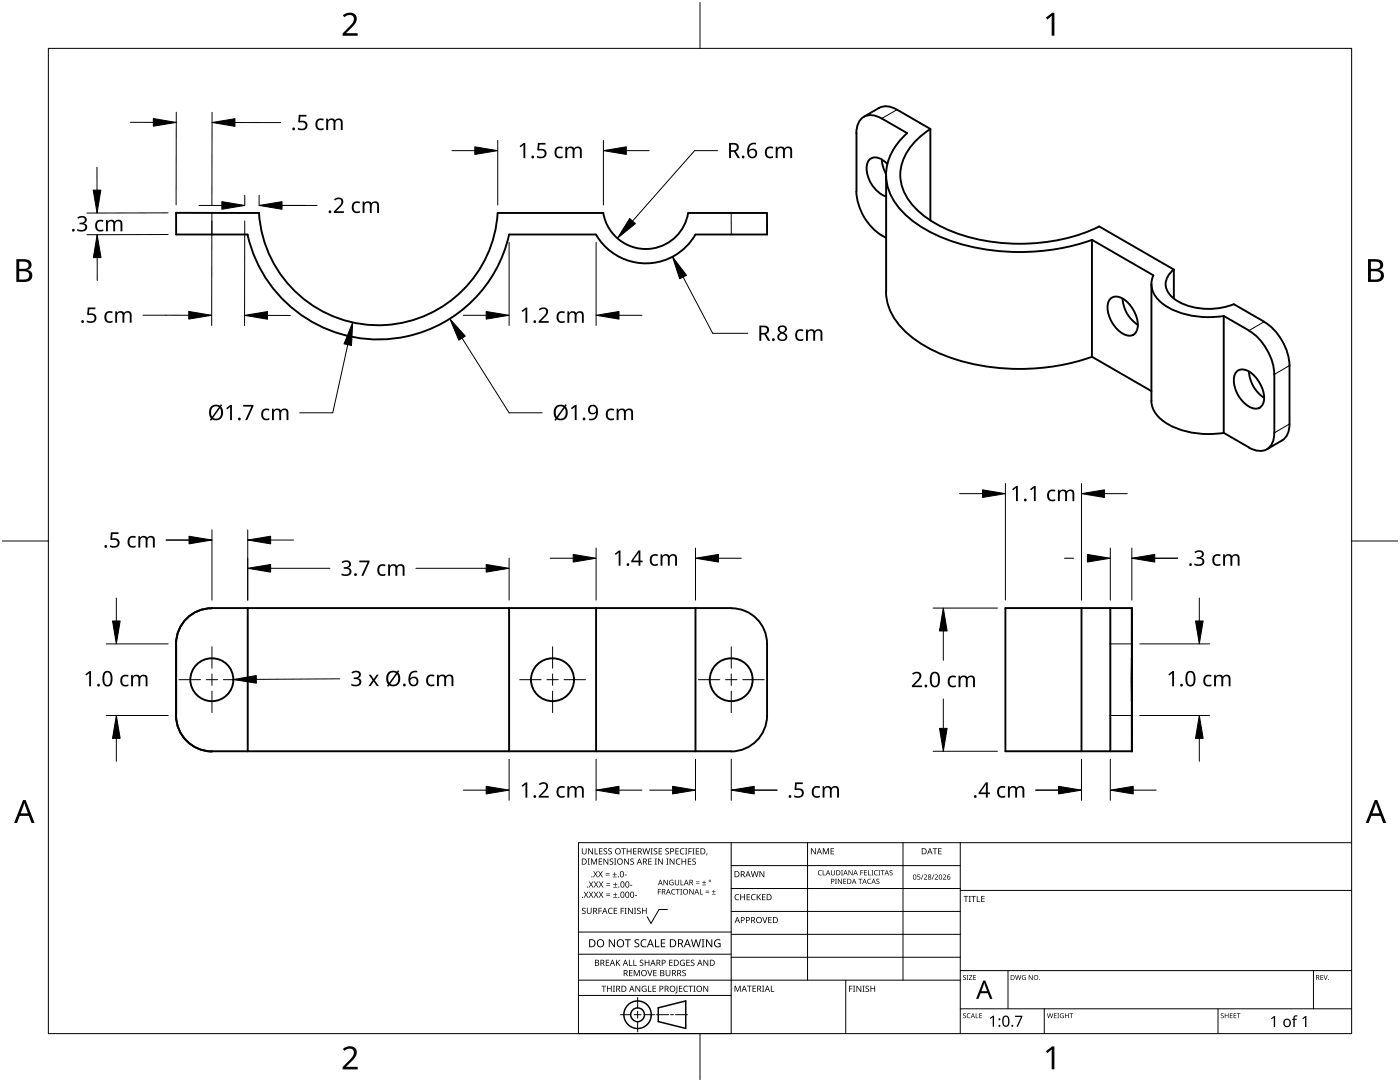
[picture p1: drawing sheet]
<svg xmlns="http://www.w3.org/2000/svg" width="279mm" height="216mm" viewBox="0 0 279 216" stroke-linecap="round" stroke-linejoin="round" font-family="sans-serif">
<g fill="none" stroke="#000" stroke-width=".38">
<path d="M170.9 38.2a11.1 11.1 0 0 0 5.1 8.8M170.9 26.6v11.6M175.4 21.5a3.5 3.5 0 0 1 3.6 .4M175.5 21.5l-3.1 1.8M176 31.8l.2 1.4 .6 1.5M176.8 34.8v23.4M177.1 32.7a2.79 2.79 0 0 0-3.3-1.1 2.9 2.9 0 0 0-.6 3.4 6.3 6.3 0 0 0 3.6 4.2M179 21.9l6.7 3.8M181 26.6a10.6 10.6 0 0 0-3.8 10.9 15.8 15.8 0 0 0 8.2 8.7 42.1 42.1 0 0 0 25.6 3.5l3.6-.8 3.3-1M181 26.6l-5-2.9a3 3 0 0 0-4.7 .9l-.4 2M185.7 25.7a11.7 11.7 0 0 0-6 9.2 11.2 11.2 0 0 0 5.6 8.8 34.8 34.8 0 0 0 22.2 4.7 34 34 0 0 0 11.8-3.2M185.7 25.7v18.3"/>
<path d="M49.4 46.8a26.7 26.7 0 0 0 26.1 20.9 26.7 26.7 0 0 0 26.1-20.9h17.4a11.4 11.4 0 0 0 19.8 0M120.4 42.5a8.6 8.6 0 0 0 8.5 7.2 8.6 8.6 0 0 0 8.4-7.2M120.4 42.5h-21.1a23.9 23.9 0 0 1-23.8 22.4 23.9 23.9 0 0 1-23.8-22.4h-16.6l.1 4.3h14.2M137.3 42.5h15.8v4.3h-14.3M176 47l.8 .5M176.8 58.2a12.1 12.1 0 0 0 5.7 9.5 35.9 35.9 0 0 0 21 5.9 42.8 42.8 0 0 0 14.4-2.4M219.3 45.2l15 8.6M221.5 59.7a2.19 2.19 0 0 1 3.1 .3 6.5 6.5 0 0 1 2.4 5.5 1.76 1.76 0 0 1-1.1 1.4 1.76 1.76 0 0 1-1.8-.3 6.1 6.1 0 0 1-2.9-6.5zM224 59.6a6.6 6.6 0 0 0 3.1 5.2M229.8 56.7v23.3M230.2 54.9a4.3 4.3 0 0 0 1.2 5.1 15.3 15.3 0 0 0 10.8 3.3l2-.2M230.2 54.9l-12.3-7v23.3l11.9 6.8"/>
<path d="M234.2 53.8a3.4 3.4 0 0 0-.2 5.6 12.8 12.8 0 0 0 10.9 1.7l1.3-.4M234.3 53.8v5.8M246.2 60.7l6.1 3.5M246.7 74.2a2.2 2.2 0 0 1 3.1 .3 6.6 6.6 0 0 1 2.4 5.5 1.77 1.77 0 0 1-1.1 1.5 1.77 1.77 0 0 1-1.8-.4 6.1 6.1 0 0 1-2.8-6.4zM249.3 74.2a6.7 6.7 0 0 0 3 5.2M249.3 66a11.2 11.2 0 0 1 5 8.7M249.3 66l-5.1-3v23.4l5.1 2.9a3.1 3.1 0 0 0 4.3-.4 4.2 4.2 0 0 0 .7-2.5M252.3 64.2a11.1 11.1 0 0 1 5 8.8M254.3 74.7v11.7M257.3 72.9v11.7a3.6 3.6 0 0 1-1.4 3.3M229.8 80a5.7 5.7 0 0 0 3.3 4.7 18.5 18.5 0 0 0 11.1 1.7M255.9 87.9l-3.1 1.7"/>
<path d="M35.1 128.5v14.3M35.2 128.5v14.3M42.2 121.4a7.1 7.1 0 0 0-7.1 7.1M42.3 121.4a7.1 7.1 0 0 0-7.2 7.1M42.3 121.3h103.6M42.3 121.3h.1M49.4 121.3v28.6M101.6 121.3v28.6M119 121.3v28.6M138.8 121.3v28.6M145.9 121.4a7.1 7.1 0 0 1 7.2 7.1v14.3M215.8 121.3v28.6"/>
<path d="M221.6 121.3v28.6M225.9 121.3h-25.2v28.6h25.2M225.9 121.3h.1M225.9 121.3v28.6M225.9 121.4v21.4M225.9 131.4v8.5zM42.2 149.9a7.2 7.2 0 0 1-7.1-7.1 7.2 7.2 0 0 0 7.2 7.1M42.3 149.9h.1M153.1 142.8a7.2 7.2 0 0 1-7.2 7.1h-103.6M225.9 142.8v7.1"/>
<circle cx="42.3" cy="135.6" r="4.3"/>
<circle cx="110.3" cy="135.6" r="4.3"/>
<circle cx="145.9" cy="135.6" r="4.3"/>
</g>
<path d="M179 21.9l-3 1.7M42.3 42.5v4.3M145.9 42.5v4.3M252.3 64.2l-3 1.8M257.3 72.9l-3 1.8M257.3 84.6l-3 1.8M35.2 128.5h-.1M221.6 128.5h4.3M35.1 142.8h.1M225.9 142.8h-4.3" fill="none" stroke="#000" stroke-width=".2"/>
<path d="M9.7 9.7h260v196.5h-260z" fill="none" stroke="#000" stroke-width=".2"/>
<path d="M139.7 .5v9.2M.5 108h9.2M269.7 108h9.2M139.7 206.2v9.2" fill="none" stroke="#000" stroke-width=".2"/>
<g fill="#000">
<path d="M68.4 3.1a1.64 1.64 0 0 1 2.8 .4 2.52 2.52 0 0 1-1.2 2.2l-.9 .9h2.3v.5h-3v-.4l1.2-1.2a1.95 1.95 0 0 0 .9-2.2 1.23 1.23 0 0 0-1.8 .1zM208.7 3.5l1.3-.9h.4v4.5h-.5v-4l-.9 .8zM68.4 209.3a1.64 1.64 0 0 1 2.8 .4 2.52 2.52 0 0 1-1.2 2.2l-.9 1h2.3v.5h-3v-.5l1.2-1.2a1.95 1.95 0 0 0 .9-2.1 1.23 1.23 0 0 0-1.8 .1zM208.7 209.8l1.3-1h.4v4.6h-.5v-4l-.9 .7z"/>
<path d="M3.3 51.7h1.3a1.28 1.28 0 0 1 1.7 1.3 1.04 1.04 0 0 1-.9 .9 1.23 1.23 0 0 1 1 1.5 1.23 1.23 0 0 1-1.5 .9h-1.6zM3.8 54.1v1.7h1a.86 .86 0 0 0 1-.9 .86 .86 0 0 0-1.1-.8zM3.8 52.2v1.4h.9a.78 .78 0 0 0 1-.7 .78 .78 0 0 0-1.1-.7z"/>
<path d="M273 51.7h1.3a1.28 1.28 0 0 1 1.7 1.3 1.04 1.04 0 0 1-.8 .9 1.23 1.23 0 0 1 1 1.5 1.23 1.23 0 0 1-1.6 .9h-1.6zM273.6 54.1v1.7h.9a.86 .86 0 0 0 1.1-.9 .86 .86 0 0 0-1.1-.8zM273.6 52.2v1.4h.8a.78 .78 0 0 0 1-.7 .78 .78 0 0 0-1.1-.7z"/>
<path d="M4.6 159.6h.5l1.8 4.6h-.6l-.6-1.4h-1.8l-.5 1.4h-.6zM4.8 160.2l-.7 2.1h1.5z"/>
<path d="M274.3 159.6h.6l1.7 4.6h-.6l-.5-1.4h-1.8l-.6 1.4h-.5zM274.6 160.2l-.7 2.1h1.4z"/>
</g>
<g fill="none" stroke="#000" stroke-width=".2">
<path d="M145.9 168.1v38.1h-30.5v-38.1h154.3M145.9 172.7h45.7M145.9 177.3h45.7M161.2 168.1v27.5M180.2 168.1v27.5M191.6 168.1v38.1M191.6 177.7h78.1M115.4 198.6h30.5M115.4 195.6h76.2M115.4 190.4h30.5M115.4 186h30.5M127.3 199v2.1"/>
<path d="M133.2 181.5h-1.7l-1.6 2.8-.7-1.4M145.9 181.9h45.7M145.9 186.4h45.7M145.9 191h45.7M168.8 195.6v10.6M191.6 193.7h78.1M201.2 193.7v7.6M262.1 193.7v7.6M123.8 202.5h2.1M126.6 202.5h1.3M127.3 201.8v1.4M127.3 203.8v2.1"/>
<path d="M128.6 202.5h2.1M131 202.5h2.4M133.8 202.5h.6M134.8 202.5h2.4M191.6 201.3h78.1M208.4 201.3v4.9M243.1 201.3v4.9"/>
</g>
<g fill="#000">
<path d="M116.1 169.3h.2v.8a.32 .32 0 0 0 .3 .3 .32 .32 0 0 0 .3-.3v-.8h.2v.8a.47 .47 0 0 1-.5 .4 .47 .47 0 0 1-.5-.5zM116.5 177.9h.2l.3 .5 .3-.5h.1l-.4 .6 .4 .6h-.1l-.3-.5-.4 .5h-.1l.4-.6zM117.3 171.3h.4l-.1 .1v1l.1 .1h-.4l.1-.1v-1zM117.4 169.3h.2l.6 1v-1h.1v1.2h-.1l-.7-1v1h-.1zM117.5 177.9h.2l.3 .5 .3-.5h.1l-.4 .6 .4 .6h-.1l-.4-.5-.3 .5h-.1l.4-.6zM117.5 175.9h.2l.3 .5 .3-.5h.1l-.4 .6 .5 .6h-.2l-.3-.5-.4 .5h-.1l.4-.6zM117.9 171.3h.3l.3 1 .4-1h.3v1.2h-.2v-1l-.4 1h-.1l-.4-1v1h-.2zM118.7 169.3h.1v1h.6v.2h-.7zM118.4 173.8h.1l.3 .5 .3-.5h.2l-.4 .6 .4 .7h-.1l-.4-.6-.3 .6h-.1l.4-.7zM118.5 177.9h.2l.2 .5 .3-.5h.2l-.4 .6 .4 .6h-.1l-.4-.5-.3 .5h-.1l.4-.6zM118.5 175.9h.2l.3 .5 .3-.5h.1l-.4 .6 .4 .6h-.1l-.3-.5-.4 .5h-.1l.4-.6zM119.5 171.3h.7v.1h-.6v.4h.5v.2h-.5v.4h.6v.1h-.7z"/>
<path d="M119.6 169.3h.6v.1h-.5v.4h.5v.1h-.5v.4h.5v.2h-.6zM119.4 173.8h.1l.3 .5 .3-.5h.2l-.4 .6 .4 .7h-.1l-.4-.6-.3 .6h-.2l.5-.7zM119.5 177.9h.1l.3 .5 .3-.5h.2l-.4 .6 .4 .6h-.1l-.4-.5-.3 .5h-.1l.4-.6zM119.5 175.9h.2l.3 .5 .3-.5h.1l-.4 .6 .4 .6h-.1l-.4-.5-.3 .5h-.1l.4-.6zM120.9 174.6h.8v.1h-.8zM120.9 174.2h.8v.1h-.8zM121 178.7h.8v.1h-.8zM121 178.3h.8v.1h-.8zM121 176.6h.8v.1h-.8zM121 176.3h.8v.1h-.8zM120.5 169.4l.4-.1h.3l-.1 .1a.25 .25 0 0 0-.4-.1 .25 .25 0 0 0 0 .4l.4 .3 .1 .2-.3 .3-.5-.1v-.1h.2a.27 .27 0 0 0 .4-.1 .27 .27 0 0 0-.3-.3l-.2-.2zM120.4 171.3h.2l.7 1-.1-1h.2v1.2h-.2l-.6-1v1h-.2z"/>
<path d="M121.4 169.4l.5-.1h.2v.1a.25 .25 0 0 0-.4-.1 .25 .25 0 0 0 0 .4l.4 .3v.2l-.2 .3-.5-.1v-.1h.1a.27 .27 0 0 0 .5-.1 .27 .27 0 0 0-.4-.3l-.2-.2zM122.3 174.9h.8v.2h-.8zM122.4 179h.8v.1h-.8zM122.4 177h.8v.1h-.8zM121.7 171.4l.4-.1 .3 .1-.1 .1a.25 .25 0 0 0-.4-.1 .25 .25 0 0 0 0 .4 .42 .42 0 0 1 .5 .5 .42 .42 0 0 1-.7 .2l-.1-.2 .2 .1a.27 .27 0 0 0 .5-.2 .27 .27 0 0 0-.4-.3l-.2-.2zM122.6 174h.1v.4h.4v.1h-.4v.4h-.1v-.4h-.3v-.1h.3zM122.7 178.1h.1v.4h.4v.1h-.4v.3h-.1v-.3h-.3v-.1h.3zM122.7 176.1h.2v.3h.3v.2h-.3v.3h-.2v-.3h-.3v-.2h.3zM122.6 171.3h.4l-.1 .1v1l.1 .1h-.4l.1-.1v-1zM124 169.3h.9v.1h-.4v1.1h-.1v-1.1h-.4zM124.7 174.5h.4v.2h-.4zM124.6 171.3h.1l.7 1v-1h.1v1.2h-.2l-.6-1v1h-.1z"/>
<path d="M125.7 176.6h.5v.1h-.5zM125.1 169.3h.1v.5h.7v-.5h.1v1.2h-.1v-.6h-.7v.6h-.1zM125.8 171.4l.5-.1 .2 .1v.1a.25 .25 0 0 0-.4-.1 .25 .25 0 0 0 0 .4 .42 .42 0 0 1 .4 .5 .42 .42 0 0 1-.7 .2v-.2l.1 .1a.27 .27 0 0 0 .5-.2 .27 .27 0 0 0-.4-.3l-.2-.2zM126.7 178.6h.4v.2h-.4zM126.4 169.3h.6v.1h-.5v.4h.5v.1h-.5v.4h.5v.2h-.6zM128.2 169.3h.2l.2 1 .3-1h.2l.2 1 .3-1h.1l-.3 1.2h-.1l-.3-1.1-.3 1.1h-.2zM129.4 171.3h.7v.1h-.6v.4h.5v.2h-.5v.4h.6v.1h-.7zM129.8 169.3h.5l-.2 .1v1l.2 .1h-.5l.2-.1v-1zM130.7 171.3h.4l-.1 .1v1l.1 .1h-.4l.1-.1v-1zM130.5 169.4l.4-.1h.3l-.1 .1a.25 .25 0 0 0-.4-.1 .25 .25 0 0 0 0 .4l.4 .3 .1 .2-.2 .3-.6-.1v-.1h.2a.27 .27 0 0 0 .4-.1 .27 .27 0 0 0-.3-.3l-.2-.2zM131.3 177.4h.6v.1h-.5v.4h.5v.1h-.5v.5h-.1zM131.4 169.3h.7v.1h-.5v.4h.5v.1h-.5v.4h.5v.2h-.7z"/>
<path d="M131.3 171.3h.2l.7 1v-1h.1v1.2h-.2l-.6-1v1h-.2zM132.4 175.6h.2l.6 .9v-.9h.1v1h-.2l-.6-.9v.9h-.1zM133 171.3h.4l-.1 .1v1l.1 .1h-.4l.1-.1v-1zM132.8 169.4l.4-.1h.3l-.1 .1a.25 .25 0 0 0-.3-.1 .25 .25 0 0 0 0 .4l.4 .3v.2l-.2 .3-.5-.1v-.1h.1a.27 .27 0 0 0 .5-.1 .27 .27 0 0 0-.4-.3l-.2-.2zM133.7 175.7l.5-.2 .2 .1v.1a.45 .45 0 0 0-.7 .4 .45 .45 0 0 0 .6 .4v-.3h-.2v-.1h.3v.5a.6 .6 0 0 1-.8-.1 .6 .6 0 0 1 .1-.8zM134.1 177.5l.4-.1h.3l-.1 .2a.44 .44 0 0 0-.6 .4 .44 .44 0 0 0 .6 .3 .52 .52 0 0 1-.7 0 .52 .52 0 0 1 .1-.8zM133.6 171.3h.2l.7 1v-1h.1v1.2h-.2l-.6-1v1h-.2zM134.9 177.4h.8v.1h-.4v1h-.1v-1h-.3zM135 171.5l.5-.2 .3 .1-.1 .1a.49 .49 0 0 0-.7 .4 .49 .49 0 0 0 .7 .5 .52 .52 0 0 1-.6 0 .52 .52 0 0 1-.2-.6zM134.8 169.3h.7v.1h-.6v.4h.5v.1h-.5v.4h.6v.2h-.7zM134.7 175.6h.1v.7a.28 .28 0 0 0 .3 .2 .28 .28 0 0 0 .3-.2v-.7h.1v.7a.42 .42 0 0 1-.4 .4 .42 .42 0 0 1-.4-.4zM135.8 175.6h.2v.9h.4v.1h-.6z"/>
<path d="M135.8 177.4h.3l-.1 .1v.9l.1 .1h-.3l.1-.1v-.9zM135.8 169.4l.4-.1h.4l-.1 .1h-.2a.49 .49 0 0 0-.4 .6 .49 .49 0 0 0 .7 .3 .52 .52 0 0 1-.7 .1 .52 .52 0 0 1-.2-.6zM136 171.3h.2v.5h.6v-.5h.1v1.2h-.1v-.5h-.6v.5h-.2zM136.7 169.3h.5l-.2 .1v1l.2 .1h-.5l.2-.1v-1zM137.4 169.3h.7v.1h-.6v.4h.5v.2h-.5v.5h-.1zM137.3 171.3h.7v.1h-.6v.4h.5v.2h-.5v.4h.6v.1h-.7zM137.6 177.4h.1l.6 .9v-.9h.1v1.1h-.1l-.6-.9v.9h-.1zM138.2 169.3h.4l-.1 .1v1l.1 .1h-.4l.1-.1v-1zM138.9 176.2h.7v.1h-.7zM138.9 175.9h.7v.1h-.7zM138.2 171.4l.4-.1 .3 .1-.1 .1a.25 .25 0 0 0-.4-.1 .25 .25 0 0 0 0 .4 .42 .42 0 0 1 .5 .5 .42 .42 0 0 1-.7 .2l-.1-.2 .2 .1a.27 .27 0 0 0 .5-.2 .27 .27 0 0 0-.4-.3l-.2-.2zM138.9 169.3h.6v.1h-.5v.4h.5v.1h-.5v.4h.5v.2h-.6z"/>
<path d="M139.7 177.4h.1v1h.5v.1h-.6zM140.1 176.5h.8v.1h-.8zM140.5 175.7h.1v.3h.3v.2h-.3v.3h-.1v-.3h-.4v-.2h.4zM140.8 178h.7v.2h-.7zM140.8 177.7h.7v.1h-.7zM141 170.3h.2l-.3 .4zM142.1 178.4h.7v.1h-.7zM142.4 177.6h.1v.3h.3v.1h-.3v.3h-.1v-.3h-.3v-.1h.3zM146.8 178.6l.4-.2 .3 .1v.1a.49 .49 0 0 0-.7 .4 .49 .49 0 0 0 .7 .5 .52 .52 0 0 1-.7 0 .52 .52 0 0 1-.2-.6zM147.7 178.4h.2v.5h.6v-.5h.2v1.2h-.2v-.5h-.6v.5h-.2zM149 178.4h.7v.1h-.5v.4h.4v.2h-.4v.4h.5v.1h-.7zM150 178.6l.5-.2 .3 .1-.1 .1a.49 .49 0 0 0-.7 .4 .49 .49 0 0 0 .8 .5 .52 .52 0 0 1-.7 0 .52 .52 0 0 1-.2-.6z"/>
<path d="M149.8 173.8h.2l.3 1.1 .2-1.1h.2l.3 1.1 .2-1.1h.2l-.3 1.2h-.2l-.3-1-.3 1h-.1zM151 178.4h.2v.6l.5-.6h.2l-.5 .5 .5 .7h-.2l-.4-.6-.1 .6h-.2zM151.6 173.8h.1l.7 1v-1h.1v1.2h-.1l-.7-1v1h-.1zM152.1 178.4h.7v.1h-.6v.4h.5v.2h-.5v.4h.6v.1h-.7zM161.8 169.3h.2l.7 1v-1h.1v1.2h-.2l-.6-1v1h-.2zM163.4 173.8l.3-.2 .3 .1h-.3a.42 .42 0 0 0-.3 .6 .42 .42 0 0 0 .6 .2 .48 .48 0 0 1-.7 0 .48 .48 0 0 1 .1-.7zM164.2 173.6h.1v.9h.5v.2h-.6zM164.2 169.3h.2l.4 .9 .4-.9h.2v1.2h-.1v-1.1l-.4 1.1h-.1l-.4-1.1v1.1h-.2zM165.8 169.3h.6v.1h-.5v.4h.5v.1h-.5v.4h.5v.2h-.6zM165.8 173.6h.2v.7a.26 .26 0 0 0 .2 .3 .26 .26 0 0 0 .3-.3v-.7h.1v.7a.39 .39 0 0 1-.4 .4 .39 .39 0 0 1-.4-.4zM166.6 175.4h.4l-.1 .1v.8l.1 .1h-.4l.2-.1v-.8zM167.2 175.4h.2l.5 .8v-.8h.1v1h-.1l-.6-.9v.9h-.1z"/>
<path d="M167.9 173.6h.3l-.1 .1v.9l.1 .1h-.3l.1-.1v-.9zM168.3 175.4h.6v.1h-.5v.3h.4v.1h-.4v.4h.5v.1h-.6zM169.3 173.6h.2l.5 .9v-.9h.1v1.1h-.1l-.5-.9v.9h-.2zM171.3 175.4h.8v.1h-.4v.9h-.1v-.9h-.3zM171.7 173.6h.6v.2h-.5v.3h.5v.1h-.5v.5h-.1zM172.5 173.6h.5v.2h-.4v.3h.4v.1h-.4v.3h.4v.2h-.5zM173.2 173.6h.2v.9h.4v.2h-.6zM173.2 175.5l.4-.2 .2 .1v.1a.41 .41 0 0 0-.6 .4 .41 .41 0 0 0 .6 .3 .48 .48 0 0 1-.7 0 .48 .48 0 0 1 .1-.7zM173.9 173.6h.4l-.1 .1v.9l.1 .1h-.4l.1-.1v-.9zM174.6 173.8l.3-.2 .3 .1-.1 .1a.41 .41 0 0 0-.5 .4 .41 .41 0 0 0 .6 .3 .48 .48 0 0 1-.7 0 .48 .48 0 0 1 .1-.7zM174.9 175.4l.4-.1 .2 .1v.1a.24 .24 0 0 0-.4-.1 .24 .24 0 0 0-.1 .3 .24 .24 0 0 0 .3 .1l.2 .2-.1 .3-.4 .1-.1-.2a.26 .26 0 0 0 .4 .1 .26 .26 0 0 0 .1-.4 .26 .26 0 0 0-.4-.1zM175.3 173.6h.4l-.2 .1v.9l.2 .1h-.4l.1-.1v-.9z"/>
<path d="M175.7 173.6h.8v.2h-.3v.9h-.1v-.9h-.4zM177.6 173.7l.3-.1 .2 .1v.1a.24 .24 0 0 0-.3-.1 .24 .24 0 0 0-.1 .3 .24 .24 0 0 0 .3 .1 .32 .32 0 0 1 0 .6 .32 .32 0 0 1-.5-.2h.1a.26 .26 0 0 0 .3 .1 .26 .26 0 0 0 .1-.4 .26 .26 0 0 0-.3-.1zM183.1 174.5h.5v.1h-.4v.3a.34 .34 0 0 1 .4 .2 .34 .34 0 0 1-.1 .4 .34 .34 0 0 1-.5-.1 .27 .27 0 0 0 .4 .1 .27 .27 0 0 0 .1-.4 .27 .27 0 0 0-.4-.1zM184.2 174.5h.1l-.4 1h-.1zM184.4 174.6a.37 .37 0 0 1 .6 0 .37 .37 0 0 1-.3 .6l-.2 .2h.5v.1h-.6l.2-.4a.27 .27 0 0 0 .3-.3 .27 .27 0 0 0-.4-.2zM186.3 174.5h.2l-.4 1h-.2zM186.1 169.3h.9v.1h-.3v1.1h-.2v-1.1h-.4zM186.5 174.6a.37 .37 0 0 1 .6 0 .37 .37 0 0 1-.2 .6l-.2 .2h.5v.1h-.7l.3-.4a.27 .27 0 0 0 .3-.3 .27 .27 0 0 0-.4-.2zM187.2 169.3h.7v.1h-.5v.4h.5v.1h-.5v.4h.5v.2h-.7zM188.2 174.6a.37 .37 0 0 1 .6 0 .37 .37 0 0 1-.3 .6l-.2 .2h.5v.1h-.6l.2-.4a.27 .27 0 0 0 .3-.3 .27 .27 0 0 0-.4-.2zM192.3 178.8h.9v.1h-.3v1.1h-.2v-1.1h-.4zM193.3 178.8h.5l-.2 .1v1l.2 .1h-.5l.2-.1v-1z"/>
<path d="M193.8 178.8h1v.1h-.4v1.1h-.2v-1.1h-.4zM194.9 178.8h.2v1.1h.5v.1h-.7zM195.8 178.8h.7v.1h-.5v.4h.5v.1h-.5v.5h.5v.1h-.7zM116.2 181.3l.4-.2 .3 .1-.1 .1a.25 .25 0 0 0-.4-.1 .25 .25 0 0 0 0 .4l.4 .2 .1 .3-.3 .3-.5-.1v-.1h.2a.27 .27 0 0 0 .4-.1 .27 .27 0 0 0-.3-.3l-.2-.2zM117.1 181.1h.2v.8a.32 .32 0 0 0 .3 .3 .32 .32 0 0 0 .3-.3v-.8h.2v.8a.47 .47 0 0 1-.5 .5 .47 .47 0 0 1-.5-.5zM119.4 181.1h.7v.2h-.5v.4h.5v.1h-.5v.6h-.2zM120 196.7h1v.1h-.4v1.1h-.2v-1.1h-.4zM120.9 191.5h.7v.1h-.5v.4h.4v.2h-.4v.4h.5v.1h-.7zM121.5 181.3l.4-.2 .4 .1-.1 .1a.49 .49 0 0 0-.7 .5 .49 .49 0 0 0 .7 .4 .52 .52 0 0 1-.6 .1 .52 .52 0 0 1-.3-.6zM121.1 196.7h.2v.5h.6v-.5h.2v1.2h-.2v-.6h-.6v.6h-.2zM121.5 187.4h.2l.9 1.3v-1.3h.1v1.6h-.2l-.8-1.3v1.3h-.2zM122.3 196.7h.4l-.1 .1v1l.1 .1h-.4l.2-.1v-1z"/>
<path d="M122.5 181.1h.7v.2h-.6v.4h.5v.1h-.5v.4h.6v.2h-.7zM122.9 191.5h.2v.6l.5-.6h.2l-.5 .5 .5 .7h-.2l-.4-.6-.1 .6h-.2zM123.9 181.1h.6v.2h-.5v.4h.5v.1h-.5v.6h-.1zM124.7 181.1h.4l-.2 .2v.9l.2 .2h-.4l.1-.2v-.9zM124.7 187.4h1.2v.2h-.5v1.4h-.2v-1.4h-.5zM125.5 191.5h.2v1.1h.5v.1h-.7zM125.5 193.6h.7v.1h-.5v.4h.5v.1h-.5v.4h.5v.2h-.7zM125.3 181.1h.2l.7 1.1-.1-1.1h.2v1.3h-.2l-.6-1v1h-.2zM126.4 191.5h.2v1.1h.5v.1h-.7zM126.5 181.1h.5l-.2 .2v.9l.2 .2h-.5l.2-.2v-.9zM126.5 193.6h.2l.4 1 .4-1h.2v1.2h-.2v-1.1l-.4 1.1h-.1l-.4-1.1v1.1h-.1zM126.7 187.6l.3-.2 .6 .1-.2 .1a.33 .33 0 0 0-.6 .2 .33 .33 0 0 0 .4 .4 .47 .47 0 0 1 .4 .6 .47 .47 0 0 1-.7 .2h-.3v-.2h.2a.35 .35 0 0 0 .6-.2 .35 .35 0 0 0-.5-.4l-.3-.2z"/>
<path d="M126.8 196.7h.2l.6 1v-1h.2v1.2h-.2l-.7-1 .1 1h-.2zM127.2 181.3l.4-.2 .3 .1-.1 .1a.25 .25 0 0 0-.4-.1 .25 .25 0 0 0 0 .4l.4 .2 .1 .3-.3 .3-.5-.1v-.1h.2a.27 .27 0 0 0 .4-.1 .27 .27 0 0 0-.3-.3l-.2-.2zM127.7 191.6l.5-.1 .2 .1v.1a.25 .25 0 0 0-.4-.1 .25 .25 0 0 0 0 .4l.4 .2v.3l-.2 .2h-.5v-.2l.1 .1a.27 .27 0 0 0 .5-.2 .27 .27 0 0 0-.4-.3l-.2-.2zM128 187.6l.6-.2 .4 .1v.2a.64 .64 0 0 0-1 .5 .64 .64 0 0 0 1 .6v.2a.83 .83 0 0 1-1.1-.3 .83 .83 0 0 1 .1-1.1zM128.2 196.8l.6-.1 .2 .1v.1a.5 .5 0 0 0-.8 .4 .5 .5 0 0 0 .7 .5v-.4h-.3v-.1h.4v.6a.66 .66 0 0 1-.8-.2 .66 .66 0 0 1 0-.9zM128.1 181.1h.2v.6h.6v-.6h.2v1.3h-.2v-.6h-.6v.6h-.2zM129.2 193.6h.1l.4 1 .3-1h.2l-.4 1.2h-.2zM129.3 196.7h.2v1.1h.5v.1h-.7zM128.7 191.5h.1v.5h.6v-.5h.2v1.2h-.2v-.5h-.6v.5h-.1zM130.7 187.4h.2v1.4h.7v.2h-.9zM130.2 196.7h.7v.1h-.5v.4h.5v.1h-.5v.5h.5v.1h-.7zM130.4 193.6h.6v.1h-.5v.4h.5v.1h-.5v.4h.5v.2h-.6z"/>
<path d="M131.9 187.4h.9v.2h-.7v.5h.6v.2h-.6v.5h.7v.2h-.9zM132.8 193.6h.2v.7a.32 .32 0 0 0 .3 .4 .32 .32 0 0 0 .3-.4v-.7h.2v.7a.47 .47 0 0 1-.5 .5 .47 .47 0 0 1-.5-.5zM133.5 191.5h.7v.1h-.5v.4h.5v.2h-.5v.4h.5v.1h-.7zM135 196.7h.2v1.3l-.1 .2h-.3l-.1-.1 .3-.2zM135.5 196.7h.7v.1h-.5v.4h.4v.1h-.4v.5h.5v.1h-.7zM135.8 191.7l.5-.2 .4 .1-.1 .1a.5 .5 0 0 0-.8 .4 .5 .5 0 0 0 .7 .5v-.4h-.2v-.1h.4v.6a.66 .66 0 0 1-.9-.1 .66 .66 0 0 1 0-.9zM136.2 193.7l.4-.2 .3 .1-.1 .1a.25 .25 0 0 0-.4-.1 .25 .25 0 0 0 0 .4 .42 .42 0 0 1 .5 .6 .42 .42 0 0 1-.7 .2l-.1-.2h.2a.27 .27 0 0 0 .5-.1 .27 .27 0 0 0-.4-.3l-.2-.2zM136.5 196.8l.5-.1 .3 .1-.1 .1a.49 .49 0 0 0-.7 .4 .49 .49 0 0 0 .8 .4 .52 .52 0 0 1-.7 .1 .52 .52 0 0 1-.2-.6zM137 191.5h.7v.1h-.6v.4h.5v.2h-.5v.4h.6v.1h-.7zM137.4 196.7h.9v.1h-.4v1.1h-.1v-1.1h-.4zM137.9 191.6l.4-.1 .3 .1-.1 .1a.25 .25 0 0 0-.4-.1 .25 .25 0 0 0 0 .4l.4 .2 .1 .3-.2 .2h-.6v-.2l.2 .1a.27 .27 0 0 0 .5-.2 .27 .27 0 0 0-.4-.3l-.2-.2zM138.4 196.7h.4l-.1 .1v1l.1 .1h-.4l.1-.1v-1z"/>
<path d="M137.9 187.4h.2l.3 1.4 .4-1.4h.2l.4 1.4 .3-1.4h.2l-.4 1.6h-.2l-.4-1.3-.4 1.3h-.2zM140 187.4h.6l-.2 .2v1.3l.2 .1h-.6l.2-.1v-1.3zM140.4 196.7h.1l.7 1v-1h.1v1.2h-.1l-.7-1v1h-.1zM140.4 191.5h.2l.6 1v-1h.1v1.2h-.1l-.7-1v1h-.1zM140.9 187.4h.2l.9 1.3v-1.3h.2v1.6h-.3l-.8-1.3v1.3h-.2zM142.7 187.6l.7-.2 .4 .1-.1 .2a.65 .65 0 0 0-1 .5 .65 .65 0 0 0 .9 .6v-.4h-.3v-.2h.5v.7a.86 .86 0 0 1-1.1-.1 .86 .86 0 0 1 0-1.2zM146.6 196.7h.2l.4 1 .4-1h.2v1.2h-.1v-1.1l-.4 1.1h-.2l-.4-1.1v1.1h-.1zM149.1 196.7h.9v.1h-.4v1.1h-.1v-1.1h-.4zM150.2 196.7h.7v.1h-.6v.4h.5v.1h-.5v.5h.6v.1h-.7zM152.1 183h.2l.3 1 .4-1h.2l-.5 1.2h-.1zM152.1 196.7h.4l-.1 .1v1l.1 .1h-.4l.1-.1v-1zM153.8 196.7h.2v1.1h.5v.1h-.7z"/>
<path d="M153.3 183h.7v.1h-.5v.4h.5v.1h-.5v.5h.5v.1h-.7zM169.5 196.7h.6v.1h-.5v.5h.5v.1h-.5v.5h-.1zM170.2 196.7h.5l-.2 .1v1l.2 .1h-.5l.2-.1v-1zM170.9 196.7h.2l.6 1v-1h.2v1.2h-.2l-.6-1v1h-.2zM172.1 196.7h.5l-.2 .1v1l.2 .1h-.5l.2-.1v-1zM172.8 196.8l.4-.1h.2v.2a.25 .25 0 0 0-.4-.1 .25 .25 0 0 0 0 .4l.4 .2 .1 .3-.3 .2h-.5v-.2l.2 .1a.27 .27 0 0 0 .4-.2 .27 .27 0 0 0-.3-.3l-.3-.2zM173.7 196.7h.2v.5h.6v-.5h.2v1.2h-.2v-.6h-.6v.6h-.2zM192.2 194.7l.4-.1h.2l-.1 .1a.24 .24 0 0 0-.3 0 .24 .24 0 0 0-.1 .3 .24 .24 0 0 0 .4 .1l.1 .1-.1 .3h-.4l-.1-.1a.24 .24 0 0 0 .3 .1 .24 .24 0 0 0 .1-.3l-.4-.3zM192.9 194.6h.4l-.1 .1v.7l.1 .1h-.4l.1-.1v-.7zM193.4 194.6h.6l-.5 .8h.6v.1h-.7l.5-.8h-.5zM194.2 194.6h.6v.1h-.4v.3h.4v.1h-.4v.3h.4v.1h-.6zM202.6 194.6h.1l.2 .8 .2-.8h.2l.2 .8 .2-.8h.1l-.2 .9h-.2l-.2-.8-.2 .8h-.2z"/>
<path d="M204.1 194.7l.3-.1h.3l-.1 .1a.4 .4 0 0 0-.6 .4 .4 .4 0 0 0 .6 .3v-.3l-.2-.1h.3v.5a.53 .53 0 0 1-.7-.1 .53 .53 0 0 1 .1-.7zM205.3 194.6h.2l.5 .8v-.8h.1v.9h-.2l-.5-.8v.8h-.1zM263.5 194.6h.6v.1h-.5v.3h.4v.1h-.4v.3h.5v.1h-.6zM264.1 194.6h.2l.2 .8 .3-.8h.2l-.4 .9h-.1zM192.2 202.3l.4-.1h.2l-.1 .1a.24 .24 0 0 0-.3 0 .24 .24 0 0 0-.1 .3 .24 .24 0 0 0 .4 .1l.1 .2-.1 .2-.4 .1-.1-.2a.24 .24 0 0 0 .3 .1 .24 .24 0 0 0 .1-.3l-.4-.2zM193.1 202.3l.6-.1-.3 .1a.4 .4 0 0 0-.3 .5 .4 .4 0 0 0 .5 .2 .46 .46 0 0 1-.6 0 .46 .46 0 0 1 .1-.7zM194.7 202.2h.1v.8h.5v.2h-.6zM195.4 202.2h.6v.1h-.4v.3h.4v.1h-.4v.4h.4v.1h-.6zM197.6 203.1l.6-.4h.2v2.2h-.3v-1.9l-.4 .3zM202.6 202.7h1.4l-.9 2.2h-.2l.9-2h-1.2zM209 202.2h.1l.2 .8 .2-.8h.1l.3 .8 .2-.8h.1l-.3 1h-.1l-.2-.9-.3 .9h-.1zM210.3 202.2h.6v.1h-.4v.3h.3v.1h-.3v.4h.4v.1h-.6z"/>
<path d="M211 202.2h.4l-.2 .1v.8l.2 .1h-.4l.1-.1v-.8zM211.6 202.3l.7-.1-.1 .1a.4 .4 0 0 0-.6 .4 .4 .4 0 0 0 .6 .3v-.2l-.2-.2h.3v.5a.53 .53 0 0 1-.7-.1 .53 .53 0 0 1 0-.7zM212.5 202.2h.2v.4h.5v-.4h.1v1h-.1v-.5h-.5v.5h-.2zM213.4 202.2h.8v.1h-.3v.9h-.2v-.9h-.3zM243.7 202.3l.3-.1h.2v.1a.24 .24 0 0 0-.3 0 .24 .24 0 0 0-.1 .3 .24 .24 0 0 0 .3 .1l.1 .2-.1 .2-.4 .1-.1-.2a.24 .24 0 0 0 .4 .1 .24 .24 0 0 0 0-.3l-.3-.2zM244.4 202.2h.2v.4h.5v-.4h.1v1h-.1v-.5h-.5v.5h-.2zM245.4 202.2h.6v.1h-.4v.3h.4v.1h-.4v.4h.4v.1h-.6zM246.2 202.2h.5v.1h-.4v.3h.4v.1h-.4v.4h.4v.1h-.5zM246.8 202.2h.8v.1h-.3v.9h-.2v-.9h-.3zM253.7 203.2l.6-.5h.2v2.2h-.3v-1.9l-.4 .4zM258.2 202.7l.3-.1h.5l-.1 .3-.4-.1-.1 .2v.3h.4v.2h-.4v1.4h-.3v-1.4h-.3l.3-.2zM259.9 203.2l.6-.5h.2v2.2h-.2v-1.9l-.5 .4z"/>
<path d="M116.1 171.3h.4a.61 .61 0 0 1 .6 .6 .61 .61 0 0 1-.6 .6h-.4zM116.3 171.4v1h.1a.48 .48 0 0 0 .5-.5 .48 .48 0 0 0-.4-.5z"/>
<path d="M122.7 169.9a.61 .61 0 0 1 1.2 0 .61 .61 0 0 1-1.2 0zM123 169.5a.47 .47 0 0 0-.1 .7 .47 .47 0 0 0 .8 0v-.1a.45 .45 0 0 0-.1-.6 .45 .45 0 0 0-.6 0z"/>
<path d="M123.1 171.9a.61 .61 0 0 1 1.2 0 .61 .61 0 0 1-1.2 0zM123.5 171.5l-.2 .4a.45 .45 0 0 0 .7 .4 .45 .45 0 0 0 0-.8l-.2-.1z"/>
<path d="M123.9 173.9a.51 .51 0 0 1 .6 .1 .51 .51 0 0 1 0 .7 .44 .44 0 0 1-.6 .3 .44 .44 0 0 1-.2-.6zM123.9 174v.1a.48 .48 0 0 0 .3 .8 .53 .53 0 0 0 .2-.5 .53 .53 0 0 0-.4-.4z"/>
<path d="M124 178a.44 .44 0 0 1 .5 0 .44 .44 0 0 1 .1 .5 .46 .46 0 0 1-.4 .7 .46 .46 0 0 1-.4-.7zM124.1 178.1l-.1 .2a.45 .45 0 0 0 .3 .7 .53 .53 0 0 0 .2-.5 .53 .53 0 0 0-.4-.4z"/>
<path d="M124 176a.44 .44 0 0 1 .5 0 .44 .44 0 0 1 .1 .5 .46 .46 0 0 1-.4 .6 .46 .46 0 0 1-.4-.7zM124.1 176.1l-.1 .4a.31 .31 0 0 0 .2 .5 .31 .31 0 0 0 .3-.5l-.1-.4z"/>
<path d="M124.9 178a.5 .5 0 0 1 .7 .1 .5 .5 0 0 1 0 .6 .44 .44 0 0 1-.6 .4 .44 .44 0 0 1-.2-.6zM125 178.1a.48 .48 0 0 0-.1 .6 .48 .48 0 0 0 .4 .3l.1-.8-.2-.2z"/>
<path d="M124.9 176a.44 .44 0 0 1 .6 0 .44 .44 0 0 1 .1 .5 .46 .46 0 0 1-.5 .6 .46 .46 0 0 1-.3-.7zM125 176.1l-.1 .4a.31 .31 0 0 0 .3 .5 .31 .31 0 0 0 .2-.5v-.4z"/>
<path d="M125.9 178a.5 .5 0 0 1 .6 .1 .5 .5 0 0 1 0 .6 .44 .44 0 0 1-.5 .4 .44 .44 0 0 1-.2-.6zM126 178.1l-.1 .1a.48 .48 0 0 0 .4 .8 .53 .53 0 0 0 .2-.5 .53 .53 0 0 0-.5-.4z"/>
<path d="M127.3 169.3h.3a.35 .35 0 0 1 .5 .2 .35 .35 0 0 1-.3 .4l.4 .6h-.2l-.3-.5h-.3v.5h-.1zM127.4 169.4v.4h.2a.23 .23 0 0 0 .3-.2 .23 .23 0 0 0-.3-.2z"/>
<path d="M127.5 171.3h.2l.4 1.2h-.1l-.2-.4h-.4l-.2 .4h-.1zM127.6 171.5l-.2 .5h.4z"/>
<path d="M128.3 171.3h.3a.35 .35 0 0 1 .5 .2 .35 .35 0 0 1-.3 .5l.4 .5h-.2l-.3-.5h-.2v.5h-.2zM128.5 171.4v.5h.1a.23 .23 0 0 0 .3-.2 .23 .23 0 0 0-.3-.3z"/>
<path d="M131.7 175.5h.1l.5 1.1h-.2l-.1-.3h-.4l-.2 .3h-.1zM131.8 175.7l-.2 .5h.4z"/>
<path d="M132.1 177.4h.3a.31 .31 0 0 1 .4 .2 .31 .31 0 0 1-.2 .4l.3 .5h-.2l-.3-.5h-.2v.5h-.1zM132.2 177.5v.4h.2a.21 .21 0 0 0 .2-.2 .21 .21 0 0 0-.2-.2z"/>
<path d="M133.3 177.4h.1l.5 1.1h-.2l-.1-.4h-.4l-.2 .4h-.1zM133.4 177.5l-.2 .5h.4z"/>
<path d="M133.8 169.3h.6l.1 .2-.1 .4-.5 .1v.5h-.1zM133.9 169.4v.5a.29 .29 0 0 0 .5-.3 .29 .29 0 0 0-.5-.2z"/>
<path d="M136.9 175.5h.1l.4 1.1h-.1l-.1-.3h-.5l-.1 .3h-.1zM137 175.7l-.2 .5h.3z"/>
<path d="M136.2 177.9a.55 .55 0 0 1 1.1 0 .55 .55 0 0 1-1.1 0zM136.4 177.9a.45 .45 0 0 0 .9 0 .45 .45 0 0 0-.9 0z"/>
<path d="M137.6 175.6h.3a.31 .31 0 0 1 .4 .2 .31 .31 0 0 1-.2 .4l.3 .4h-.2l-.2-.4h-.3v.4h-.1zM137.7 175.7v.4h.2a.21 .21 0 0 0 .3-.2 .21 .21 0 0 0-.3-.2z"/>
<path d="M139 177.4h.1l.4 1.1h-.1l-.1-.4h-.5l-.1 .4h-.1zM139.1 177.5l-.2 .5h.3z"/>
<path d="M139.8 169.3h.4a.54 .54 0 0 1 .6 .6 .56 .56 0 0 1-.7 .6h-.3zM140 169.4v.9h.1a.48 .48 0 0 0 .5-.4 .48 .48 0 0 0-.4-.5z"/>
<path d="M141.4 175.8a.25 .25 0 0 1 .5 0 .25 .25 0 0 1-.5 0zM141.5 175.8a.15 .15 0 0 0 .3 0 .15 .15 0 0 0-.3 0z"/>
<path d="M146.6 173.8h.4a.61 .61 0 0 1 .6 .6 .61 .61 0 0 1-.7 .6h-.3zM146.8 174v.9h.1a.43 .43 0 0 0 .5-.5 .41 .41 0 0 0-.4-.4z"/>
<path d="M147.8 173.8h.4a.35 .35 0 0 1 .4 .3 .35 .35 0 0 1-.2 .4l.3 .5h-.2l-.3-.5h-.2v.5h-.2zM148 174v.4h.2a.23 .23 0 0 0 .3-.2 .23 .23 0 0 0-.3-.2z"/>
<path d="M149.2 173.8h.1l.5 1.2h-.1l-.2-.3h-.5l-.1 .3h-.2zM149.3 174l-.2 .5h.4z"/>
<path d="M153 178.4h.4a.55 .55 0 0 1 .6 .6 .56 .56 0 0 1-.6 .6h-.4zM153.2 178.5v1h.1a.48 .48 0 0 0 .5-.5 .48 .48 0 0 0-.4-.5z"/>
<path d="M163.4 169.2h.2l.5 1.3h-.2l-.2-.4h-.4l-.2 .4h-.1zM163.5 169.4l-.2 .6h.4z"/>
<path d="M165.2 173.6h.1l.4 1.1h-.1l-.1-.4h-.4l-.2 .4h-.1zM165.3 173.8l-.2 .4h.3z"/>
<path d="M165.9 175.4h.2a.34 .34 0 0 1 .4 .4 .34 .34 0 0 1-.5 .2v.4h-.1zM166 175.5v.4a.25 .25 0 0 0 .4-.2 .25 .25 0 0 0-.4-.2z"/>
<path d="M166.9 173.6h.3a.51 .51 0 0 1 .5 .6 .51 .51 0 0 1-.5 .5h-.3zM167 173.7v.8h.4l.2-.2-.1-.4z"/>
<path d="M168.7 173.6h.1l.4 1.1h-.1l-.2-.4h-.4l-.1 .4h-.1zM168.7 173.8l-.1 .4h.3z"/>
<path d="M169.1 175.4h.3a.51 .51 0 0 1 .5 .5 .51 .51 0 0 1-.5 .5h-.3zM169.2 175.5v.8l.4-.1 .2-.2-.1-.3z"/>
<path d="M170.4 175.4h.1l.4 1h-.1l-.1-.3h-.5l-.1 .3h-.1zM170.5 175.5l-.2 .4h.3z"/>
<path d="M170.7 173.6h.1l.4 1.1h-.1l-.2-.4h-.4l-.1 .4h-.1zM170.7 173.8l-.1 .4h.3z"/>
<path d="M172.5 175.4h.1l.4 1h-.1l-.2-.3h-.4l-.1 .3h-.1zM172.5 175.5l-.1 .4h.3z"/>
<path d="M174.3 175.4h.1l.4 1h-.1l-.2-.3h-.4l-.1 .3h-.1zM174.3 175.5l-.1 .4h.3z"/>
<path d="M176.9 173.6h.1l.4 1.1h-.1l-.1-.4h-.4l-.1 .4h-.2zM177 173.8l-.2 .4h.3z"/>
<path d="M182.3 174.6h.4l.2 .5a.38 .38 0 0 1-.5 .4 .38 .38 0 0 1-.2-.6zM182.4 174.6l-.1 .2a.38 .38 0 0 0 .3 .6 .41 .41 0 0 0 .2-.5 .41 .41 0 0 0-.4-.3z"/>
<path d="M184 169.3h.3a.61 .61 0 0 1 .6 .6 .61 .61 0 0 1-.6 .6h-.3zM184.1 169.4v.9h.2a.43 .43 0 0 0 .5-.4 .41 .41 0 0 0-.5-.5z"/>
<path d="M185.3 174.6l.2-.1a.25 .25 0 0 1 .3 .2 .25 .25 0 0 1-.2 .3 .29 .29 0 0 1 .2 .4 .29 .29 0 0 1-.5 0 .29 .29 0 0 1 .1-.4l-.2-.2zM185.3 175.3a.2 .2 0 0 0 .4 0 .2 .2 0 0 0-.4 0zM185.4 174.8a.17 .17 0 0 0 .3 0 .17 .17 0 0 0-.3 0z"/>
<path d="M185.5 169.2h.1l.5 1.3h-.1l-.2-.4h-.5l-.1 .4h-.2zM185.6 169.4l-.2 .6h.4z"/>
<path d="M187.5 174.6l.1-.1a.51 .51 0 0 1 .4 .5 .51 .51 0 0 1-.5 .5l-.1-.4zM187.6 174.6l-.1 .2a.38 .38 0 0 0 .3 .6 .41 .41 0 0 0 .1-.5 .41 .41 0 0 0-.3-.3z"/>
<path d="M189.1 174.6l.5-.1-.4 .2-.1 .3a.33 .33 0 0 1 .5 .1 .33 .33 0 0 1-.2 .5 .33 .33 0 0 1-.4-.4zM189.1 175.2a.25 .25 0 0 0 .5 0 .25 .25 0 0 0-.5 0z"/>
<path d="M118.4 181.1h.3a.35 .35 0 0 1 .4 .3 .35 .35 0 0 1-.2 .4l.3 .6h-.1l-.3-.5h-.3v.5h-.1zM118.5 181.3v.4h.2a.23 .23 0 0 0 .3-.2 .23 .23 0 0 0-.3-.2z"/>
<path d="M118.7 191.5h.4a.31 .31 0 0 1 .4 .2 .31 .31 0 0 1-.2 .4 .33 .33 0 0 1 .3 .4 .33 .33 0 0 1-.4 .2h-.5zM118.9 192.2v.4h.2a.23 .23 0 0 0 .3-.2 .23 .23 0 0 0-.3-.2zM118.9 191.6v.4h.2a.21 .21 0 0 0 .3-.2 .21 .21 0 0 0-.3-.2z"/>
<path d="M117.6 187.4h.5a.71 .71 0 0 1 .7 .8 .73 .73 0 0 1-.8 .8h-.4zM117.8 187.6v1.2h.2a.56 .56 0 0 0 .6-.6 .54 .54 0 0 0-.6-.6z"/>
<path d="M119.8 191.5h.4a.35 .35 0 0 1 .4 .3 .35 .35 0 0 1-.2 .4l.3 .5h-.2l-.3-.5h-.2v.5h-.2zM120 191.6v.5h.2a.23 .23 0 0 0 .3-.2 .23 .23 0 0 0-.3-.3z"/>
<path d="M119.3 187.6a.74 .74 0 0 1 .9-.1 .74 .74 0 0 1 .4 .7 .77 .77 0 0 1-1.1 .8 .77 .77 0 0 1-.3-1.3zM119.5 187.7l-.2 .5a.56 .56 0 0 0 .7 .6 .56 .56 0 0 0 .3-.9 .51 .51 0 0 0-.8-.2z"/>
<path d="M120.6 181.1h.2l.4 1.3h-.1l-.2-.4h-.4l-.2 .4h-.1zM120.7 181.3l-.2 .6h.4z"/>
<path d="M122.2 191.5h.1l.5 1.2h-.2l-.1-.3h-.5l-.2 .3h-.1zM122.2 191.7l-.2 .5h.4z"/>
<path d="M123 196.7h.3a.35 .35 0 0 1 .4 .2 .35 .35 0 0 1-.2 .5l.3 .5h-.1l-.3-.5h-.3v.5h-.1zM123.1 196.8v.5h.2a.23 .23 0 0 0 .3-.3 .23 .23 0 0 0-.3-.2z"/>
<path d="M123.3 187.6a.74 .74 0 0 1 .8-.1 .74 .74 0 0 1 .5 .7 .77 .77 0 0 1-1.1 .8 .77 .77 0 0 1-.3-1.3zM123.5 187.7l-.2 .5a.56 .56 0 0 0 .7 .6 .56 .56 0 0 0 .3-.9 .51 .51 0 0 0-.8-.2z"/>
<path d="M124.5 193.6h.3a.35 .35 0 0 1 .4 .2 .35 .35 0 0 1-.2 .4l.3 .6h-.1l-.3-.5h-.3v.5h-.1zM124.6 193.7v.4h.2a.23 .23 0 0 0 .3-.2 .23 .23 0 0 0-.3-.2z"/>
<path d="M124 196.7h.4a.54 .54 0 0 1 .6 .6 .56 .56 0 0 1-.6 .6h-.4zM124.2 196.8v1h.2a.48 .48 0 0 0 .5-.5 .48 .48 0 0 0-.5-.5z"/>
<path d="M124.7 191.5h.2l.4 1.2h-.1l-.2-.3h-.4l-.2 .3h-.1zM124.8 191.7l-.2 .5h.4z"/>
<path d="M126 196.7h.2l.4 1.2h-.1l-.2-.4h-.4l-.2 .4h-.1zM126.1 196.8l-.2 .6h.4z"/>
<path d="M127.9 194.2a.61 .61 0 0 1 1.2 0 .61 .61 0 0 1-1.2 0zM128.2 193.8l-.1 .4a.45 .45 0 0 0 .7 .4 .45 .45 0 0 0 0-.8l-.2-.1z"/>
<path d="M129.7 187.4h.2l.6 1.6h-.2l-.2-.5h-.6l-.2 .5h-.2zM129.8 187.6l-.2 .7h.5z"/>
<path d="M130.2 191.5h.2l.5 1.2h-.2l-.2-.3h-.4l-.2 .3h-.1zM130.3 191.7l-.2 .5h.4z"/>
<path d="M131 191.5h.4a.35 .35 0 0 1 .4 .3 .35 .35 0 0 1-.2 .4l.3 .5h-.2l-.3-.5h-.2v.5h-.2zM131.2 191.6v.5h.2a.23 .23 0 0 0 .2-.2 .23 .23 0 0 0-.3-.3z"/>
<path d="M131.8 193.6h.3a.31 .31 0 0 1 .4 .1 .31 .31 0 0 1-.2 .4 .33 .33 0 0 1 .3 .4 .33 .33 0 0 1-.4 .3h-.4zM131.9 194.2v.4h.3a.23 .23 0 0 0 .2-.2 .23 .23 0 0 0-.3-.2zM131.9 193.7v.4h.2a.21 .21 0 0 0 .3-.2 .21 .21 0 0 0-.3-.2z"/>
<path d="M131.6 196.7h.5l.3 .3-.1 .3-.5 .1v.5h-.2zM131.8 196.8v.5a.29 .29 0 0 0 .4-.2 .29 .29 0 0 0-.4-.3z"/>
<path d="M132.6 196.7h.4a.35 .35 0 0 1 .4 .2 .35 .35 0 0 1-.2 .5l.3 .5h-.2l-.3-.5h-.2v.5h-.2zM132.8 196.8v.5h.2a.23 .23 0 0 0 .3-.3 .23 .23 0 0 0-.3-.2z"/>
<path d="M132.1 191.5h.5l.2 .3-.1 .4-.5 .1v.4h-.1zM132.2 191.6v.5a.29 .29 0 0 0 .5-.2 .29 .29 0 0 0-.5-.3z"/>
<path d="M134.1 193.6h.3a.35 .35 0 0 1 .5 .2 .35 .35 0 0 1-.3 .4l.4 .6h-.2l-.3-.5h-.2v.5h-.2zM134.3 193.7v.4h.1a.23 .23 0 0 0 .3-.2 .23 .23 0 0 0-.3-.2z"/>
<path d="M133.5 197.3a.65 .65 0 0 1 1.3 0 .65 .65 0 0 1-1.3 0zM133.9 196.9a.47 .47 0 0 0-.1 .7 .47 .47 0 0 0 .7 0l.1-.1a.45 .45 0 0 0-.1-.6 .45 .45 0 0 0-.6 0z"/>
<path d="M133.7 187.4h.5a.71 .71 0 0 1 .8 .8 .73 .73 0 0 1-.9 .8h-.4zM133.9 187.6v1.2h.2a.56 .56 0 0 0 .6-.6 .54 .54 0 0 0-.6-.6z"/>
<path d="M135.2 193.6h.3a.35 .35 0 0 1 .4 .2 .35 .35 0 0 1-.2 .4l.3 .6h-.1l-.3-.5h-.3v.5h-.1zM135.3 193.7v.4h.2a.23 .23 0 0 0 .3-.2 .23 .23 0 0 0-.3-.2z"/>
<path d="M134.5 191.5h.4a.54 .54 0 0 1 .6 .6 .56 .56 0 0 1-.7 .6h-.3zM134.6 191.6v1h.2a.48 .48 0 0 0 .5-.5 .48 .48 0 0 0-.5-.5z"/>
<path d="M135.3 187.4h.4a.45 .45 0 0 1 .6 .3 .45 .45 0 0 1-.3 .6l.4 .7h-.2l-.4-.6h-.3v.6h-.2zM135.5 187.6v.6h.2a.3 .3 0 0 0 .4-.3 .3 .3 0 0 0-.4-.3z"/>
<path d="M137.1 187.4h.2l.6 1.6h-.2l-.2-.5h-.6l-.2 .5h-.2zM137.2 187.6l-.3 .7h.5z"/>
<path d="M139.6 191.5h.1l.5 1.2h-.1l-.2-.3h-.5l-.1 .3h-.2zM139.7 191.7l-.2 .5h.4z"/>
<path d="M138.9 197.3a.61 .61 0 0 1 1.2 0 .61 .61 0 0 1-1.2 0zM139.3 196.9a.47 .47 0 0 0-.1 .7 .47 .47 0 0 0 .7 0v-.1a.45 .45 0 0 0-.1-.6 .45 .45 0 0 0-.5 0z"/>
<path d="M141.7 191.5h.3a.54 .54 0 0 1 .6 .6 .56 .56 0 0 1-.6 .6h-.3zM141.8 191.6v1h.2a.48 .48 0 0 0 .5-.5 .48 .48 0 0 0-.5-.5z"/>
<path d="M147.1 183h.1l.5 1.2h-.2l-.1-.4h-.5l-.1 .4h-.2zM147.1 183.1l-.1 .6h.3z"/>
<path d="M147.9 183h.6l.1 .3-.1 .3-.5 .1v.5h-.1zM148 183.1v.5a.29 .29 0 0 0 .5-.2 .29 .29 0 0 0-.5-.3z"/>
<path d="M148.5 196.7h.1l.5 1.2h-.2l-.1-.4h-.5l-.2 .4h-.1zM148.5 196.8l-.2 .6h.4z"/>
<path d="M148.9 183h.5l.3 .3-.2 .3-.5 .1v.5h-.1zM149 183.1v.5a.29 .29 0 0 0 .5-.2 .29 .29 0 0 0-.5-.3z"/>
<path d="M149.9 183h.3a.35 .35 0 0 1 .5 .2 .35 .35 0 0 1-.3 .5l.4 .5h-.2l-.3-.5h-.2v.5h-.2zM150.1 183.1v.5h.1a.23 .23 0 0 0 .3-.3 .23 .23 0 0 0-.3-.2z"/>
<path d="M151.1 196.7h.4a.35 .35 0 0 1 .4 .2 .35 .35 0 0 1-.2 .5l.3 .5h-.2l-.3-.5h-.2v.5h-.2zM151.3 196.8v.5h.2a.23 .23 0 0 0 .2-.3 .23 .23 0 0 0-.2-.2z"/>
<path d="M150.8 183.6a.61 .61 0 0 1 1.2 0 .61 .61 0 0 1-1.2 0zM151.2 183.2a.47 .47 0 0 0-.1 .7 .47 .47 0 0 0 .7 0v-.1a.45 .45 0 0 0 0-.6 .45 .45 0 0 0-.6 0z"/>
<path d="M153.1 196.7h.1l.5 1.2h-.2l-.1-.4h-.5l-.2 .4h-.1zM153.1 196.8l-.2 .6h.4z"/>
<path d="M154.3 183h.3a.55 .55 0 0 1 .6 .6 .56 .56 0 0 1-.6 .6h-.3zM154.4 183.1v1h.2a.48 .48 0 0 0 .5-.5 .48 .48 0 0 0-.5-.5z"/>
<path d="M196.2 195.7h.4l1.5 3.6h-.5l-.5-1.1h-1.4l-.4 1.1h-.5zM196.4 196.1l-.5 1.7h1.1z"/>
<path d="M201.7 194.6h.3a.49 .49 0 0 1 .5 .5 .49 .49 0 0 1-.5 .4h-.3zM201.8 194.7v.7h.4l.1-.2v-.3z"/>
<path d="M206.2 195.1a.5 .5 0 0 1 1 0 .5 .5 0 0 1-1 0zM206.4 195a.4 .4 0 0 0 .8 0 .4 .4 0 0 0-.8 0z"/>
<path d="M262.7 194.6h.2a.28 .28 0 0 1 .4 .1 .28 .28 0 0 1-.2 .4l.3 .4h-.2l-.2-.4h-.2v.4h-.1zM262.8 194.7v.3h.1a.19 .19 0 0 0 .3-.2 .19 .19 0 0 0-.3-.1z"/>
<path d="M194.1 202.2l.5 1-.3-.3h-.3l-.3 .3zM194.2 202.3l-.2 .4h.3z"/>
<path d="M200.3 202.8a.79 .79 0 0 1 .9 0 .79 .79 0 0 1 .3 1 .8 .8 0 0 1-.8 1.1 .8 .8 0 0 1-.7-1.1zM200.5 203a1.42 1.42 0 0 0 .1 1.6 .59 .59 0 0 0 .6-.8 .57 .57 0 0 0 0-.7 .57 .57 0 0 0-.7-.2z"/>
<path d="M256.3 203.5a.77 .77 0 0 1 .9-.2 .77 .77 0 0 1 .4 .8 .81 .81 0 0 1-1.1 .8 .81 .81 0 0 1-.3-1.3zM256.6 203.6l-.2 .5a.52 .52 0 0 0 .6 .6 .52 .52 0 0 0 .3-.7 .48 .48 0 0 0-.2-.5 .48 .48 0 0 0-.5 .1z"/>
<circle cx="116.2" cy="179.1" r=".11"/>
<circle cx="117.2" cy="177" r=".11"/>
<circle cx="118.1" cy="175" r=".11"/>
<circle cx="123.4" cy="175" r=".11"/>
<circle cx="123.5" cy="179.1" r=".11"/>
<circle cx="123.5" cy="177" r=".11"/>
<circle cx="207.5" cy="195.5" r=".09"/>
<circle cx="265.1" cy="195.5" r=".09"/>
<circle cx="199.5" cy="204.7" r=".2"/>
<circle cx="199.5" cy="203.4" r=".2"/>
<circle cx="202" cy="204.7" r=".2"/>
</g>
<g fill="none" stroke="#000" stroke-width=".3">
<path d="M131.4 201.1l5.5-1.4v5.5l-5.5-1.4z"/>
<circle cx="127.2" cy="202.5" r="2.73"/>
<circle cx="127.2" cy="202.5" r="1.37"/>
</g>
<g fill="none" stroke="#000" stroke-width=".2">
<path d="M40 135.6h-4.3M41.2 135.6h2.2M42.3 129v4.3M42.3 134.5v2.3M42.3 137.9v4.3M44.6 135.6h4.3M108 135.6h-4.3M109.1 135.6h2.3M110.3 137.9v4.3M110.3 129v4.3M110.3 134.5v2.3M112.6 135.6h4.3"/>
<path d="M143.7 135.6h-4.3M144.8 135.6h2.3M145.9 137.9v4.3M145.9 129v4.3M145.9 134.5v2.3M148.2 135.6h4.3"/>
</g>
<g fill="none" stroke="#000" stroke-width=".2">
<path d="M19.4 33.4v4.5M26 24.4h4.6M35.2 22.4l-.1 18.5M42.3 24.4l13.7 .1M42.3 22.4v18.5M48.8 39v1.9M51.7 39v1.9M90.2 30.1h4.6M99.3 28v12.9M120.4 28v12.9M129.6 30.1h-4.6M143.2 30.1h-4.6l-12.4 14"/>
<path d="M19.4 51.4v4.6M33.6 42.5h-16.3M33.6 46.8h-16.2M42.3 44.1l-.1 20.8M44.3 41h-4.6M48.8 44.1v20.9M51.7 41h11.6M101.6 48.4v16.5M119 48.4v16.5M136.3 55.3l5.9 11.2h7M28.5 62.9h13.7M53.4 62.9h4.6"/>
<path d="M69.4 68.8l-3 13.6h-6.6M92.2 67.5l9.4 14.9h6.6M92.5 62.9h4.5M128.1 62.9h-4.6M191.5 98.5h4.6M200.7 96.5v23.2M215.8 96.5v23.2M225 98.5h-4.6M23.2 119.3v4.6M33.2 107.8h9.1M42.3 105.7v14M49.4 105.7v14"/>
<path d="M58.6 107.8h-4.6M65.8 113.4h-11.8M83 113.4h14M101.6 111.4v8.3M114.4 111.4h-4.6M119 109.4v10.3M138.8 109.4v10.3M143.4 111.4h4.5M214.2 111.4h-1.8M221.6 109.4v10.3M225.9 109.4v10.3M225.9 111.4h9.1"/>
<path d="M239.3 119.3v4.6M33.6 128.5h-12.4M67.8 135.5l-16.6 .1M188.3 125.9v5.9M188.3 139.5v5.8M199.1 121.3h-12.9M227.5 128.5h13.9M21.2 142.8h12.4M23.2 147.3v4.6M97 157.7h-4.5M101.6 151.5v8.2M119 151.5v8.2"/>
<path d="M123.5 157.7h4.6M134.2 157.7h-4.5M138.8 151.5v8.2M145.9 157.7h9.2M145.9 151.5v8.2M186.2 149.9h12.9M215.8 157.7h-9.1M215.8 151.5v8.2M221.6 151.5v8.2M226.2 157.7h4.5M239.3 147.3v4.6M241.4 142.8h-13.9"/>
</g>
<g fill="#000" stroke="#000" stroke-width=".2">
<path d="M18.6 37.9h1.5l-.7 4.6zM30.6 23.7l4.6 .7-4.6 .8zM42.3 24.4l4.6-.7v1.5zM94.8 29.3l4.5 .8-4.5 .7zM120.4 30.1l4.6-.8v1.5zM19.4 46.8l.8 4.6h-1.6zM44.3 40.2l4.5 .8-4.5 .8zM51.7 41l4.6-.8v1.6zM125.7 43.6l1.1 1-3.6 2.9zM134.2 51.2l2.8 3.7-1.3 .7zM37.7 62.1l4.5 .8-4.5 .8zM48.8 62.9l4.6-.7v1.5z"/>
<path d="M70.4 64.3l-.2 4.6-1.5-.3zM89.8 63.6l3.1 3.5-1.3 .8zM97 62.2l4.6 .7-4.6 .8zM119 62.9l4.5-.7v1.5zM196.1 97.7l4.6 .8-4.6 .8zM215.8 98.5l4.6-.8v1.6zM37.7 107l4.6 .8-4.6 .7zM49.4 107.8l4.6-.8v1.5zM49.4 113.4l4.6-.8v1.6zM97 112.6l4.6 .8-4.6 .8zM114.4 110.6l4.6 .8-4.6 .8zM138.8 111.4l4.6-.8v1.6z"/>
<path d="M217 110.6l4.6 .8-4.6 .8zM225.9 111.4l4.6-.8v1.6zM22.5 123.9h1.5l-.8 4.6zM46.6 135.6l4.5-.8 .1 1.5zM188.3 121.3l.7 4.6h-1.5zM238.6 123.9h1.5l-.8 4.6zM23.2 142.8l.8 4.5h-1.5zM97 156.9l4.6 .8-4.6 .7zM119 157.7l4.5-.8v1.5zM134.2 156.9l4.6 .8-4.6 .7zM145.9 157.7l4.6-.8v1.5zM187.5 145.3h1.5l-.7 4.6z"/>
<path d="M211.3 156.9l4.5 .8-4.5 .7zM221.6 157.7l4.6-.8v1.5zM239.3 142.8l.8 4.5h-1.5z"/>
</g>
<g fill="#000">
<path d="M59.6 22.9h1.6v.4h-1.2l-.1 .8a1.02 1.02 0 0 1 1.5 .9 1.02 1.02 0 0 1-1.4 1l-.6-.2v-.3a.88 .88 0 0 0 1 .2 .88 .88 0 0 0 .6-.8 .85 .85 0 0 0-1.3-.4l-.2-.2zM63.2 23.9l.5-.2 .5-.1 .4 .2-.1 .3a.83 .83 0 0 0-1.2 .7 .83 .83 0 0 0 1.1 .8l.2-.1v.4l-.6 .1a1.22 1.22 0 0 1-1-.8 1.22 1.22 0 0 1 .2-1.3zM65.1 23.7h.3l.1 .3a.86 .86 0 0 1 1.4 0 .81 .81 0 0 1 .9-.3 .81 .81 0 0 1 .6 .8v1.5h-.4v-1.5a.56 .56 0 0 0-.6-.6 .56 .56 0 0 0-.5 .8v1.3h-.3v-1.5a.57 .57 0 0 0-.8-.5 .57 .57 0 0 0-.3 .8v1.2h-.4zM103.7 29.2l.8-.7h.3v3.1h-.3v-2.7l-.6 .5zM107.3 28.5h1.6v.4h-1.2l-.1 .8a1.02 1.02 0 0 1 1.5 .9 1.02 1.02 0 0 1-1.4 1l-.5-.2v-.3a.88 .88 0 0 0 .9 .2 .88 .88 0 0 0 .6-.8 .85 .85 0 0 0-1.3-.4l-.2-.1zM110.9 29.5l.5-.2 .5-.1 .4 .2-.1 .3a.83 .83 0 0 0-1.2 .7 .83 .83 0 0 0 1.1 .8l.2-.1v.4h-.1a1.14 1.14 0 0 1-1.3-.3 1.14 1.14 0 0 1-.2-1.3zM112.8 29.3h.3l.1 .3a.86 .86 0 0 1 1.4 0 .81 .81 0 0 1 .9-.3 .81 .81 0 0 1 .6 .8v1.5h-.4v-1.5a.56 .56 0 0 0-.6-.6 .56 .56 0 0 0-.5 .8v1.3h-.3v-1.5a.57 .57 0 0 0-.7-.5 .57 .57 0 0 0-.4 .8v1.2h-.4zM152.9 29.5l.5-.2 .5-.1 .4 .2-.1 .3a.83 .83 0 0 0-1.2 .7 .83 .83 0 0 0 1.1 .8l.2-.1v.4h-.1a1.14 1.14 0 0 1-1.3-.3 1.14 1.14 0 0 1-.2-1.3zM154.8 29.3h.3l.1 .3a.86 .86 0 0 1 1.4 0 .81 .81 0 0 1 .9-.3 .81 .81 0 0 1 .6 .8v1.5h-.4v-1.5a.56 .56 0 0 0-.6-.6 .56 .56 0 0 0-.5 .8v1.3h-.3v-1.5a.57 .57 0 0 0-.8-.5 .57 .57 0 0 0-.3 .8v1.2h-.4zM15.4 43.4a1.09 1.09 0 0 1 1.1-.4 1.09 1.09 0 0 1 .8 .8 .74 .74 0 0 1-.6 .8 .81 .81 0 0 1 .7 .9 .81 .81 0 0 1-.9 .7l-1.1-.2v-.3a1.08 1.08 0 0 0 1.6-.3 .62 .62 0 0 0-.8-.6h-.3v-.4a.7 .7 0 0 0 .7 0 .7 .7 0 0 0 .3-.7 .89 .89 0 0 0-1.3 0zM19.3 44.2l.4-.3h.5l.4 .1-.1 .3a.83 .83 0 0 0-1.1 .7 .83 .83 0 0 0 1.1 .8h.1v.3l-.4 .1a1.12 1.12 0 0 1-1.1-.5 1.12 1.12 0 0 1 0-1.2zM21.2 43.9h.3v.3a.86 .86 0 0 1 1.4 0 .81 .81 0 0 1 .9-.3 .81 .81 0 0 1 .6 .8v1.5h-.3v-1.5a.56 .56 0 0 0-.7-.5 .56 .56 0 0 0-.4 .7v1.3h-.4v-1.5a.57 .57 0 0 0-.7-.5 .57 .57 0 0 0-.4 .8v1.2h-.3z"/>
<path d="M66.7 39.8a1.01 1.01 0 0 1 1.1-.4 1.01 1.01 0 0 1 .7 1l-.3 .6-1.1 1.1h1.5v.4h-2v-.3l1.1-1.1a.72 .72 0 0 0 .4-.7 .72 .72 0 0 0-.4-.7l-.8 .3zM70.5 40.5l.4-.3h.5l.5 .1-.2 .3a.83 .83 0 0 0-1.1 .7 .83 .83 0 0 0 1.1 .8h.1v.3l-.1 .1a1.14 1.14 0 0 1-1.3-.3 1.14 1.14 0 0 1-.1-1.3zM72.4 40.2h.3v.3a.86 .86 0 0 1 1.4 .1 .81 .81 0 0 1 1-.4 .81 .81 0 0 1 .5 .8v1.5h-.3v-1.5a.56 .56 0 0 0-.7-.5 .56 .56 0 0 0-.4 .7v1.3h-.4v-1.5a.57 .57 0 0 0-.7-.5 .57 .57 0 0 0-.4 .8v1.2h-.3zM17.5 61.4h1.5v.3h-1.2v.9a1.02 1.02 0 0 1 1.5 .8 1.02 1.02 0 0 1-1.4 1l-.6-.1v-.4a.88 .88 0 0 0 1 .2 .88 .88 0 0 0 .6-.8 .85 .85 0 0 0-1.3-.4l-.2-.1zM21.2 62.3l.9-.2 .4 .1-.1 .3a.83 .83 0 0 0-1.2 .7 .83 .83 0 0 0 1.1 .8h.2v.3l-.2 .1a1.14 1.14 0 0 1-1.3-.3 1.14 1.14 0 0 1-.1-1.3zM23 62.1h.3l.1 .3a.86 .86 0 0 1 1.4 .1 .81 .81 0 0 1 .9-.4 .81 .81 0 0 1 .6 .8v1.5h-.4v-1.5a.56 .56 0 0 0-.7-.5 .56 .56 0 0 0-.4 .7v1.3h-.4v-1.5a.57 .57 0 0 0-.7-.5 .57 .57 0 0 0-.3 .8v1.2h-.4zM104.1 62l.8-.6h.3v3h-.3v-2.6l-.6 .5zM107.5 61.7a1.01 1.01 0 0 1 1.2-.4 1.01 1.01 0 0 1 .7 1l-.3 .6-1.1 1.2h1.5v.3h-2v-.3l1.1-1.1a.72 .72 0 0 0 .4-.7 .72 .72 0 0 0-.4-.6l-.9 .2zM111.3 62.4l.5-.3h.5l.4 .1-.1 .3a.83 .83 0 0 0-1.2 .7 .83 .83 0 0 0 1.1 .9l.2-.1v.3l-.1 .1a1.14 1.14 0 0 1-1.3-.3 1.14 1.14 0 0 1-.2-1.3zM113.2 62.1h.3l.1 .3a.86 .86 0 0 1 1.4 .1 .81 .81 0 0 1 .9-.4 .81 .81 0 0 1 .6 .8v1.5h-.4v-1.5a.56 .56 0 0 0-.6-.5 .56 .56 0 0 0-.4 .8v1.2h-.4v-1.5a.57 .57 0 0 0-.7-.5 .57 .57 0 0 0-.4 .8v1.2h-.4zM159 66l.4-.3h.5l.5 .1-.2 .3a.83 .83 0 0 0-1.1 .7 .83 .83 0 0 0 1.1 .8h.1v.3a1.14 1.14 0 0 1-1.4-.2 1.14 1.14 0 0 1-.1-1.3zM160.9 65.7h.3v.3a.86 .86 0 0 1 1.4 .1 .81 .81 0 0 1 .9-.4 .81 .81 0 0 1 .6 .8v1.5h-.3v-1.5a.56 .56 0 0 0-.7-.5 .56 .56 0 0 0-.4 .7v1.3h-.4v-1.5a.57 .57 0 0 0-.7-.5 .57 .57 0 0 0-.4 .8v1.2h-.3z"/>
<path d="M45.2 81.4l.8-.6h.3v3h-.4v-2.6l-.5 .5zM48.5 80.8h2.1v.3l-1.3 2.7h-.4l1.3-2.7h-1.7zM52.4 81.8l.4-.2 .6-.1 .4 .1-.1 .3a.83 .83 0 0 0-1.2 .8 .83 .83 0 0 0 1.1 .8l.1-.1v.3l-.5 .2a1.22 1.22 0 0 1-1.1-.8 1.22 1.22 0 0 1 .3-1.3zM54.3 81.5h.3v.4a.86 .86 0 0 1 1.5 0 .81 .81 0 0 1 .9-.4 .81 .81 0 0 1 .6 .8v1.5h-.4v-1.4a.56 .56 0 0 0-.7-.6 .56 .56 0 0 0-.4 .8v1.2h-.4v-1.4a.57 .57 0 0 0-.7-.6 .57 .57 0 0 0-.3 .8v1.2h-.4zM113.9 81.4l.9-.6h.3v3h-.4v-2.6l-.6 .5zM121.2 81.8l.4-.2 .5-.1 .5 .1-.1 .3a.83 .83 0 0 0-1.2 .8 .83 .83 0 0 0 1.1 .8l.1-.1v.3l-.1 .1a1.14 1.14 0 0 1-1.3-.3 1.14 1.14 0 0 1-.1-1.3zM123.1 81.5h.3v.4a.86 .86 0 0 1 1.4 0 .81 .81 0 0 1 1-.4 .81 .81 0 0 1 .5 .8v1.5h-.3v-1.4a.56 .56 0 0 0-.7-.6 .56 .56 0 0 0-.4 .8v1.2h-.4v-1.4a.57 .57 0 0 0-.7-.6 .57 .57 0 0 0-.4 .8v1.2h-.3zM202 97.6l.8-.6h.3v3h-.3v-2.6l-.6 .4zM205.6 97.6l.8-.6h.3v3h-.4l.1-2.6-.6 .4zM211.1 97.7h.3l.1 .3a.86 .86 0 0 1 1.4 .1 .81 .81 0 0 1 .9-.4 .81 .81 0 0 1 .6 .8v1.5h-.4v-1.5a.56 .56 0 0 0-.6-.5 .56 .56 0 0 0-.4 .7v1.3h-.4v-1.5a.57 .57 0 0 0-.7-.5 .57 .57 0 0 0-.4 .8v1.2h-.4zM22.1 106.2h1.6v.4h-1.2l-.1 .8h.4a.99 .99 0 0 1 1.1 1.2 .99 .99 0 0 1-1.4 .7l-.6-.2v-.3a.88 .88 0 0 0 1 .2 .88 .88 0 0 0 .6-.8 .85 .85 0 0 0-1.3-.4l-.2-.1zM25.7 107.2l.5-.2 .5-.1 .4 .2-.1 .3a.83 .83 0 0 0-1.2 .7 .83 .83 0 0 0 1.1 .8l.2-.1v.4a1.14 1.14 0 0 1-1.4-.2 1.14 1.14 0 0 1-.2-1.4z"/>
<path d="M27.6 107h.3l.1 .3a.86 .86 0 0 1 1.4 0 .81 .81 0 0 1 .9-.3 .81 .81 0 0 1 .6 .8v1.5h-.4v-1.5a.56 .56 0 0 0-.6-.6 .56 .56 0 0 0-.5 .8v1.3h-.3v-1.5a.57 .57 0 0 0-.8-.5 .57 .57 0 0 0-.3 .8v1.2h-.4zM68.2 112.1a1.09 1.09 0 0 1 1-.3 1.09 1.09 0 0 1 .9 .8 .74 .74 0 0 1-.7 .7 .81 .81 0 0 1 .8 .9 .81 .81 0 0 1-1 .7l-1.1-.1v-.4a1.08 1.08 0 0 0 1.6-.2 .62 .62 0 0 0-.8-.7h-.3v-.3a.7 .7 0 0 0 .8-.1 .7 .7 0 0 0 .2-.7 .89 .89 0 0 0-1.3 0zM71.7 111.9h2v.2l-1.2 2.8h-.4l1.3-2.7h-1.7zM75.6 112.9l.4-.3h.5l.5 .1-.2 .3a.83 .83 0 0 0-1.1 .7 .83 .83 0 0 0 1.1 .8h.1v.3a1.14 1.14 0 0 1-1.3-.2 1.14 1.14 0 0 1-.2-1.3zM77.5 112.6h.3v.3a.86 .86 0 0 1 1.4 .1 .81 .81 0 0 1 1-.4 .81 .81 0 0 1 .5 .8v1.5h-.3v-1.5a.56 .56 0 0 0-.7-.5 .56 .56 0 0 0-.4 .7v1.3h-.4v-1.5a.57 .57 0 0 0-.7-.5 .57 .57 0 0 0-.4 .8v1.2h-.3zM122.7 110.5l.8-.7h.3v3.1h-.3v-2.7l-.6 .5zM129.9 110.9l.5-.3h.5l.4 .1-.1 .3a.83 .83 0 0 0-1.2 .7 .83 .83 0 0 0 1.1 .8h.2v.3l-.1 .1a1.14 1.14 0 0 1-1.3-.3 1.14 1.14 0 0 1-.2-1.4zM131.8 110.6h.3l.1 .3a.86 .86 0 0 1 1.4 0 .81 .81 0 0 1 .9-.3 .81 .81 0 0 1 .6 .8v1.5h-.4v-1.5a.56 .56 0 0 0-.6-.5 .56 .56 0 0 0-.4 .7v1.3h-.4v-1.5a.57 .57 0 0 0-.7-.5 .57 .57 0 0 0-.4 .8v1.2h-.4zM209.2 98l.5-.3h.5l.4 .1-.1 .3a.83 .83 0 0 0-1.2 .7 .83 .83 0 0 0 1.1 .8h.2v.3l-.6 .1a1.22 1.22 0 0 1-1-.7 1.22 1.22 0 0 1 .2-1.3zM238.4 110.1a1.09 1.09 0 0 1 1.1-.3 1.09 1.09 0 0 1 .8 .8 .74 .74 0 0 1-.7 .7 .81 .81 0 0 1 .8 .9 .81 .81 0 0 1-.9 .7l-1.1-.1v-.4a1.08 1.08 0 0 0 1.6-.2 .62 .62 0 0 0-.9-.7h-.3v-.3a.7 .7 0 0 0 .8-.1 .7 .7 0 0 0 .2-.7 .89 .89 0 0 0-1.2 0zM242.2 110.9l.5-.3h.5l.4 .1-.1 .3a.83 .83 0 0 0-1.2 .7 .83 .83 0 0 0 1.1 .8h.2v.3l-.2 .1a1.14 1.14 0 0 1-1.3-.3 1.14 1.14 0 0 1-.1-1.4zM244.1 110.6h.3l.1 .3a.86 .86 0 0 1 1.4 0 .81 .81 0 0 1 .9-.3 .81 .81 0 0 1 .6 .8v1.5h-.4v-1.5a.56 .56 0 0 0-.7-.5 .56 .56 0 0 0-.4 .7v1.3h-.3v-1.5a.57 .57 0 0 0-.8-.5 .57 .57 0 0 0-.3 .8v1.2h-.4z"/>
<path d="M17 134.5l.9-.6h.3v3h-.4v-2.6l-.6 .5zM24.4 134.9l.4-.3 .6 .1h.3l-.1 .4a.83 .83 0 0 0-1.2 .7 .83 .83 0 0 0 1.1 .8l.1-.1v.4h-.1a1.14 1.14 0 0 1-1.3-.3 1.14 1.14 0 0 1-.1-1.3zM26.2 134.7h.3v.3a.86 .86 0 0 1 1.4 0 .81 .81 0 0 1 1-.3 .81 .81 0 0 1 .5 .8v1.4h-.3v-1.4a.56 .56 0 0 0-.7-.6 .56 .56 0 0 0-.4 .8v1.2h-.4v-1.4a.57 .57 0 0 0-.7-.6 .57 .57 0 0 0-.4 .9v1.1h-.3zM70.1 134.1a1.09 1.09 0 0 1 1.1-.3 1.09 1.09 0 0 1 .8 .8 .74 .74 0 0 1-.6 .7 .81 .81 0 0 1 .7 .9 .81 .81 0 0 1-.9 .7l-1.1-.1v-.4a1.08 1.08 0 0 0 1.6-.2 .62 .62 0 0 0-.8-.7h-.3v-.3a.7 .7 0 0 0 .7-.1 .7 .7 0 0 0 .3-.7 .89 .89 0 0 0-1.3 0zM73.6 134.6h.4l.6 .9 .6-.9h.4l-.8 1.1 .8 1.2h-.4l-.6-.9-.6 .9h-.5l.9-1.2zM85.3 134.9l.5-.3h.5l.4 .1-.1 .3a.83 .83 0 0 0-1.2 .7 .83 .83 0 0 0 1.1 .9l.2-.1v.3l-.6 .2a1.22 1.22 0 0 1-1-.8 1.22 1.22 0 0 1 .2-1.3zM87.2 134.6h.3l.1 .3a.86 .86 0 0 1 1.4 .1 .81 .81 0 0 1 .9-.4 .81 .81 0 0 1 .6 .8v1.5h-.4v-1.5a.56 .56 0 0 0-.7-.5 .56 .56 0 0 0-.4 .8v1.2h-.3v-1.5a.57 .57 0 0 0-.8-.5 .57 .57 0 0 0-.3 .8v1.2h-.4zM182 134.4a1.01 1.01 0 0 1 1.2-.4 1.01 1.01 0 0 1 .7 1l-.3 .6-1.1 1.2h1.5v.3h-2v-.3l1.1-1.1a.72 .72 0 0 0 .4-.7 .72 .72 0 0 0-.4-.6l-.9 .2zM189.4 135.1l.4-.3h.6l.4 .1-.1 .3a.83 .83 0 0 0-1.2 .7 .83 .83 0 0 0 1.1 .9l.2-.1v.3l-.2 .1a1.14 1.14 0 0 1-1.3-.3 1.14 1.14 0 0 1-.1-1.3zM191.3 134.8h.3l.1 .3a.86 .86 0 0 1 1.4 .1 .81 .81 0 0 1 .9-.4 .81 .81 0 0 1 .6 .8v1.5h-.4v-1.5a.56 .56 0 0 0-.7-.5 .56 .56 0 0 0-.4 .8v1.2h-.4v-1.5a.57 .57 0 0 0-.7-.5 .57 .57 0 0 0-.3 .8v1.2h-.4zM233.2 134.5l.8-.6h.3v3h-.4l.1-2.6-.6 .5zM240.4 134.9l.4-.2 .6-.1 .4 .1-.1 .4a.83 .83 0 0 0-1.2 .7 .83 .83 0 0 0 1.1 .8l.2-.1v.4h-.2a1.14 1.14 0 0 1-1.3-.3 1.14 1.14 0 0 1-.1-1.3z"/>
<path d="M242.3 134.7h.3l.1 .3a.86 .86 0 0 1 1.4 0 .81 .81 0 0 1 .9-.3 .81 .81 0 0 1 .6 .8v1.4h-.4v-1.4a.56 .56 0 0 0-.7-.6 .56 .56 0 0 0-.4 .8v1.2h-.3v-1.4a.57 .57 0 0 0-.8-.6 .57 .57 0 0 0-.3 .9v1.1h-.4zM104.1 156.8l.8-.7h.3v3.1h-.3v-2.7l-.6 .5zM107.5 156.4a1.01 1.01 0 0 1 1.2-.3 1.01 1.01 0 0 1 .7 1l-.3 .5-1.1 1.2h1.5v.4h-2v-.4l1.1-1.1a.72 .72 0 0 0 .4-.6 .72 .72 0 0 0-.4-.7l-.9 .3zM111.3 157.1l.5-.2 .5-.1 .4 .2-.1 .3a.83 .83 0 0 0-1.2 .7 .83 .83 0 0 0 1.1 .8l.2-.1v.4h-.1a1.14 1.14 0 0 1-1.3-.3 1.14 1.14 0 0 1-.2-1.3zM113.2 156.9h.3l.1 .3a.86 .86 0 0 1 1.4 0 .81 .81 0 0 1 .9-.3 .81 .81 0 0 1 .6 .8v1.5h-.4v-1.5a.56 .56 0 0 0-.6-.6 .56 .56 0 0 0-.4 .8v1.3h-.4v-1.5a.57 .57 0 0 0-.7-.5 .57 .57 0 0 0-.4 .8v1.2h-.4zM158.7 156.1h1.5v.4h-1.2l-.1 .8a1.02 1.02 0 0 1 1.5 .9 1.02 1.02 0 0 1-1.4 1l-.5-.2v-.3a.88 .88 0 0 0 1 .2 .88 .88 0 0 0 .5-.8 .85 .85 0 0 0-1.2-.4l-.2-.1zM162.3 157.1l.4-.2 .5-.1 .5 .2-.2 .3a.83 .83 0 0 0-1.1 .7 .83 .83 0 0 0 1.1 .8l.1-.1v.4h-.1a1.14 1.14 0 0 1-1.3-.3 1.14 1.14 0 0 1-.1-1.3zM164.2 156.9h.3v.3a.86 .86 0 0 1 1.4 0 .81 .81 0 0 1 1-.3 .81 .81 0 0 1 .5 .8v1.5h-.3v-1.5a.56 .56 0 0 0-.7-.6 .56 .56 0 0 0-.4 .8v1.3h-.4v-1.5a.57 .57 0 0 0-.7-.5 .57 .57 0 0 0-.4 .8v1.2h-.3zM199.3 157.1l.4-.2 .5-.1 .5 .2-.2 .3a.83 .83 0 0 0-1.1 .7 .83 .83 0 0 0 1.1 .8l.1-.1v.4h-.1a1.14 1.14 0 0 1-1.3-.3 1.14 1.14 0 0 1-.1-1.3zM201.2 156.9h.3v.3a.86 .86 0 0 1 1.4 0 .81 .81 0 0 1 1-.3 .81 .81 0 0 1 .5 .8v1.5h-.3v-1.5a.56 .56 0 0 0-.7-.6 .56 .56 0 0 0-.4 .8v1.3h-.4v-1.5a.57 .57 0 0 0-.7-.5 .57 .57 0 0 0-.4 .8v1.2h-.3z"/>
<path d="M145.5 28.5h.8a.87 .87 0 0 1 1.1 .6 .87 .87 0 0 1-.6 1.1l.9 1.4h-.5l-.7-1.3h-.6v1.3h-.4zM145.9 28.8v1.2h.4a.58 .58 0 0 0 .8-.6 .58 .58 0 0 0-.8-.6z"/>
<path d="M149.6 28.8l.4-.3h.5h.4v.3a1.03 1.03 0 0 0-1.4 1.2 .96 .96 0 0 1 1.5 .1 .96 .96 0 0 1-.5 1.4 1.15 1.15 0 0 1-1.1-.3 1.15 1.15 0 0 1-.3-1.2l.1-.7zM149.5 30.6a.66 .66 0 0 0 1.3 0 .66 .66 0 0 0-1.3 0z"/>
<path d="M151.5 65h.9a.87 .87 0 0 1 1.1 .6 .87 .87 0 0 1-.6 1l.8 1.4h-.4l-.8-1.3h-.6v1.3h-.4zM151.9 65.3v1.1h.5a.58 .58 0 0 0 .7-.6 .58 .58 0 0 0-.7-.5z"/>
<path d="M155.4 65.2a.88 .88 0 0 1 1.1-.3 .88 .88 0 0 1 .4 1.2l-.4 .3a.87 .87 0 0 1 .6 1.1 .87 .87 0 0 1-1.2 .5 .82 .82 0 0 1-.8-.7 .82 .82 0 0 1 .7-.9l-.3-.2a.75 .75 0 0 1-.1-1zM155.5 67.2a.6 .6 0 0 0 1.2 0 .6 .6 0 0 0-1.2 0zM155.6 65.7a.5 .5 0 0 0 1 0 .5 .5 0 0 0-1 0z"/>
<path d="M42.1 81.2l.9-.4 .9 .1 .2-.2 .2 .1-.2 .3 .3 .5 .1 .7a1.42 1.42 0 0 1-.6 1.4 1.42 1.42 0 0 1-1.6 0l-.2 .3-.2-.2 .2-.3a2.01 2.01 0 0 1 0-2.3zM43.9 81.4l-1.4 2a1.08 1.08 0 0 0 1.3-.1 1.08 1.08 0 0 0 .3-1.3zM42.4 81.3l-.3 .7 .2 1.1 1.4-1.9-.7-.1z"/>
<path d="M110.9 81.2l.8-.4 1 .1 .2-.2 .2 .1-.2 .3 .3 .5 .1 .7a1.42 1.42 0 0 1-.7 1.4 1.42 1.42 0 0 1-1.5 0l-.2 .3-.2-.2 .2-.3a2.01 2.01 0 0 1 0-2.3zM112.7 81.4l-1.4 2a1.08 1.08 0 0 0 1.3-.1 1.08 1.08 0 0 0 .3-1.3zM111.2 81.3l-.3 .7 .2 1.1 1.4-1.9-.7-.1z"/>
<path d="M117.6 81a1.06 1.06 0 0 1 1.3-.1 1.06 1.06 0 0 1 .4 1.2 1.42 1.42 0 0 1-1.7 1.7v-.3a1.01 1.01 0 0 0 1-.2 1.01 1.01 0 0 0 .3-1 .94 .94 0 0 1-1.4 .1 .94 .94 0 0 1 .1-1.4zM117.7 81.7a.66 .66 0 0 0 1.3 0 .66 .66 0 0 0-1.3 0z"/>
<path d="M127.4 109.8h.4v2.1h.4v.3h-.4v.7h-.4v-.7h-1.4v-.3zM127.4 110.2l-1.1 1.7h1.1z"/>
<path d="M20.8 134.1a1.05 1.05 0 0 1 1.3 0 1.05 1.05 0 0 1 .4 1.1 1.28 1.28 0 0 1-1.2 1.8 1.37 1.37 0 0 1-.9-1.8l.2-.7zM21 134.3a2.23 2.23 0 0 0 .2 2.3 .68 .68 0 0 0 .7-.1 .68 .68 0 0 0 .2-.8 1.17 1.17 0 0 0-.7-1.5z"/>
<path d="M77.4 134.2l.9-.4 .9 .2 .2-.3 .3 .2-.2 .3a1.58 1.58 0 0 1 .2 2 1.58 1.58 0 0 1-1.8 .6h-.2l-.2 .2-.3-.1 .2-.3a2.01 2.01 0 0 1 0-2.4zM79.3 134.5l-1.4 2a1.08 1.08 0 0 0 1.3-.1 1.08 1.08 0 0 0 .3-1.3zM77.8 134.4a1.68 1.68 0 0 0-.1 1.8l1.3-1.9-.6-.1z"/>
<path d="M81.9 134.2l.5-.3 .5-.1 .4 .1v.3a1.03 1.03 0 0 0-1.4 1.2 .95 .95 0 0 1 1.5-.1 .95 .95 0 0 1-.3 1.5 1.13 1.13 0 0 1-1.3-.1 1.13 1.13 0 0 1-.3-1.3l.1-.7zM81.9 136a.66 .66 0 0 0 1.3 0 .66 .66 0 0 0-1.3 0z"/>
<path d="M186 134.3a1.05 1.05 0 0 1 1.2-.1 1.05 1.05 0 0 1 .4 1.2 1.28 1.28 0 0 1-1.1 1.8 1.37 1.37 0 0 1-.9-1.8l.1-.8zM186.2 134.5a2.23 2.23 0 0 0 .1 2.3 .68 .68 0 0 0 .7-.2 .68 .68 0 0 0 .2-.7 1.17 1.17 0 0 0-.6-1.5z"/>
<path d="M237 134.1a1.05 1.05 0 0 1 1.2 0 1.05 1.05 0 0 1 .4 1.1 1.28 1.28 0 0 1-1.1 1.8 1.37 1.37 0 0 1-.9-1.8l.1-.7zM237.2 134.3a2.23 2.23 0 0 0 .1 2.3 .68 .68 0 0 0 .7-.1 .68 .68 0 0 0 .2-.8 1.17 1.17 0 0 0-.6-1.5z"/>
<path d="M196.7 156.1h.4v2h.5v.4h-.5v.7h-.3v-.7h-1.5v-.4zM196.8 156.5l-1.1 1.6h1.1z"/>
<circle cx="58.6" cy="25.7" r=".27"/>
<circle cx="106.3" cy="31.3" r=".28"/>
<circle cx="148.3" cy="31.3" r=".28"/>
<circle cx="14.7" cy="45.9" r=".28"/>
<circle cx="65.9" cy="42.3" r=".28"/>
<circle cx="16.5" cy="64.2" r=".28"/>
<circle cx="106.7" cy="64.2" r=".28"/>
<circle cx="154.4" cy="67.8" r=".28"/>
<circle cx="47.8" cy="83.6" r=".28"/>
<circle cx="116.6" cy="83.6" r=".28"/>
<circle cx="204.6" cy="99.8" r=".28"/>
<circle cx="21.1" cy="109" r=".28"/>
<circle cx="71" cy="114.7" r=".28"/>
<circle cx="125.3" cy="112.7" r=".28"/>
<circle cx="237.6" cy="112.7" r=".28"/>
<circle cx="19.7" cy="136.7" r=".28"/>
<circle cx="80.7" cy="136.7" r=".28"/>
<circle cx="184.8" cy="136.9" r=".28"/>
<circle cx="235.8" cy="136.7" r=".28"/>
<circle cx="106.7" cy="158.9" r=".28"/>
<circle cx="157.7" cy="158.9" r=".28"/>
<circle cx="194.7" cy="158.9" r=".28"/>
</g>
</svg>
